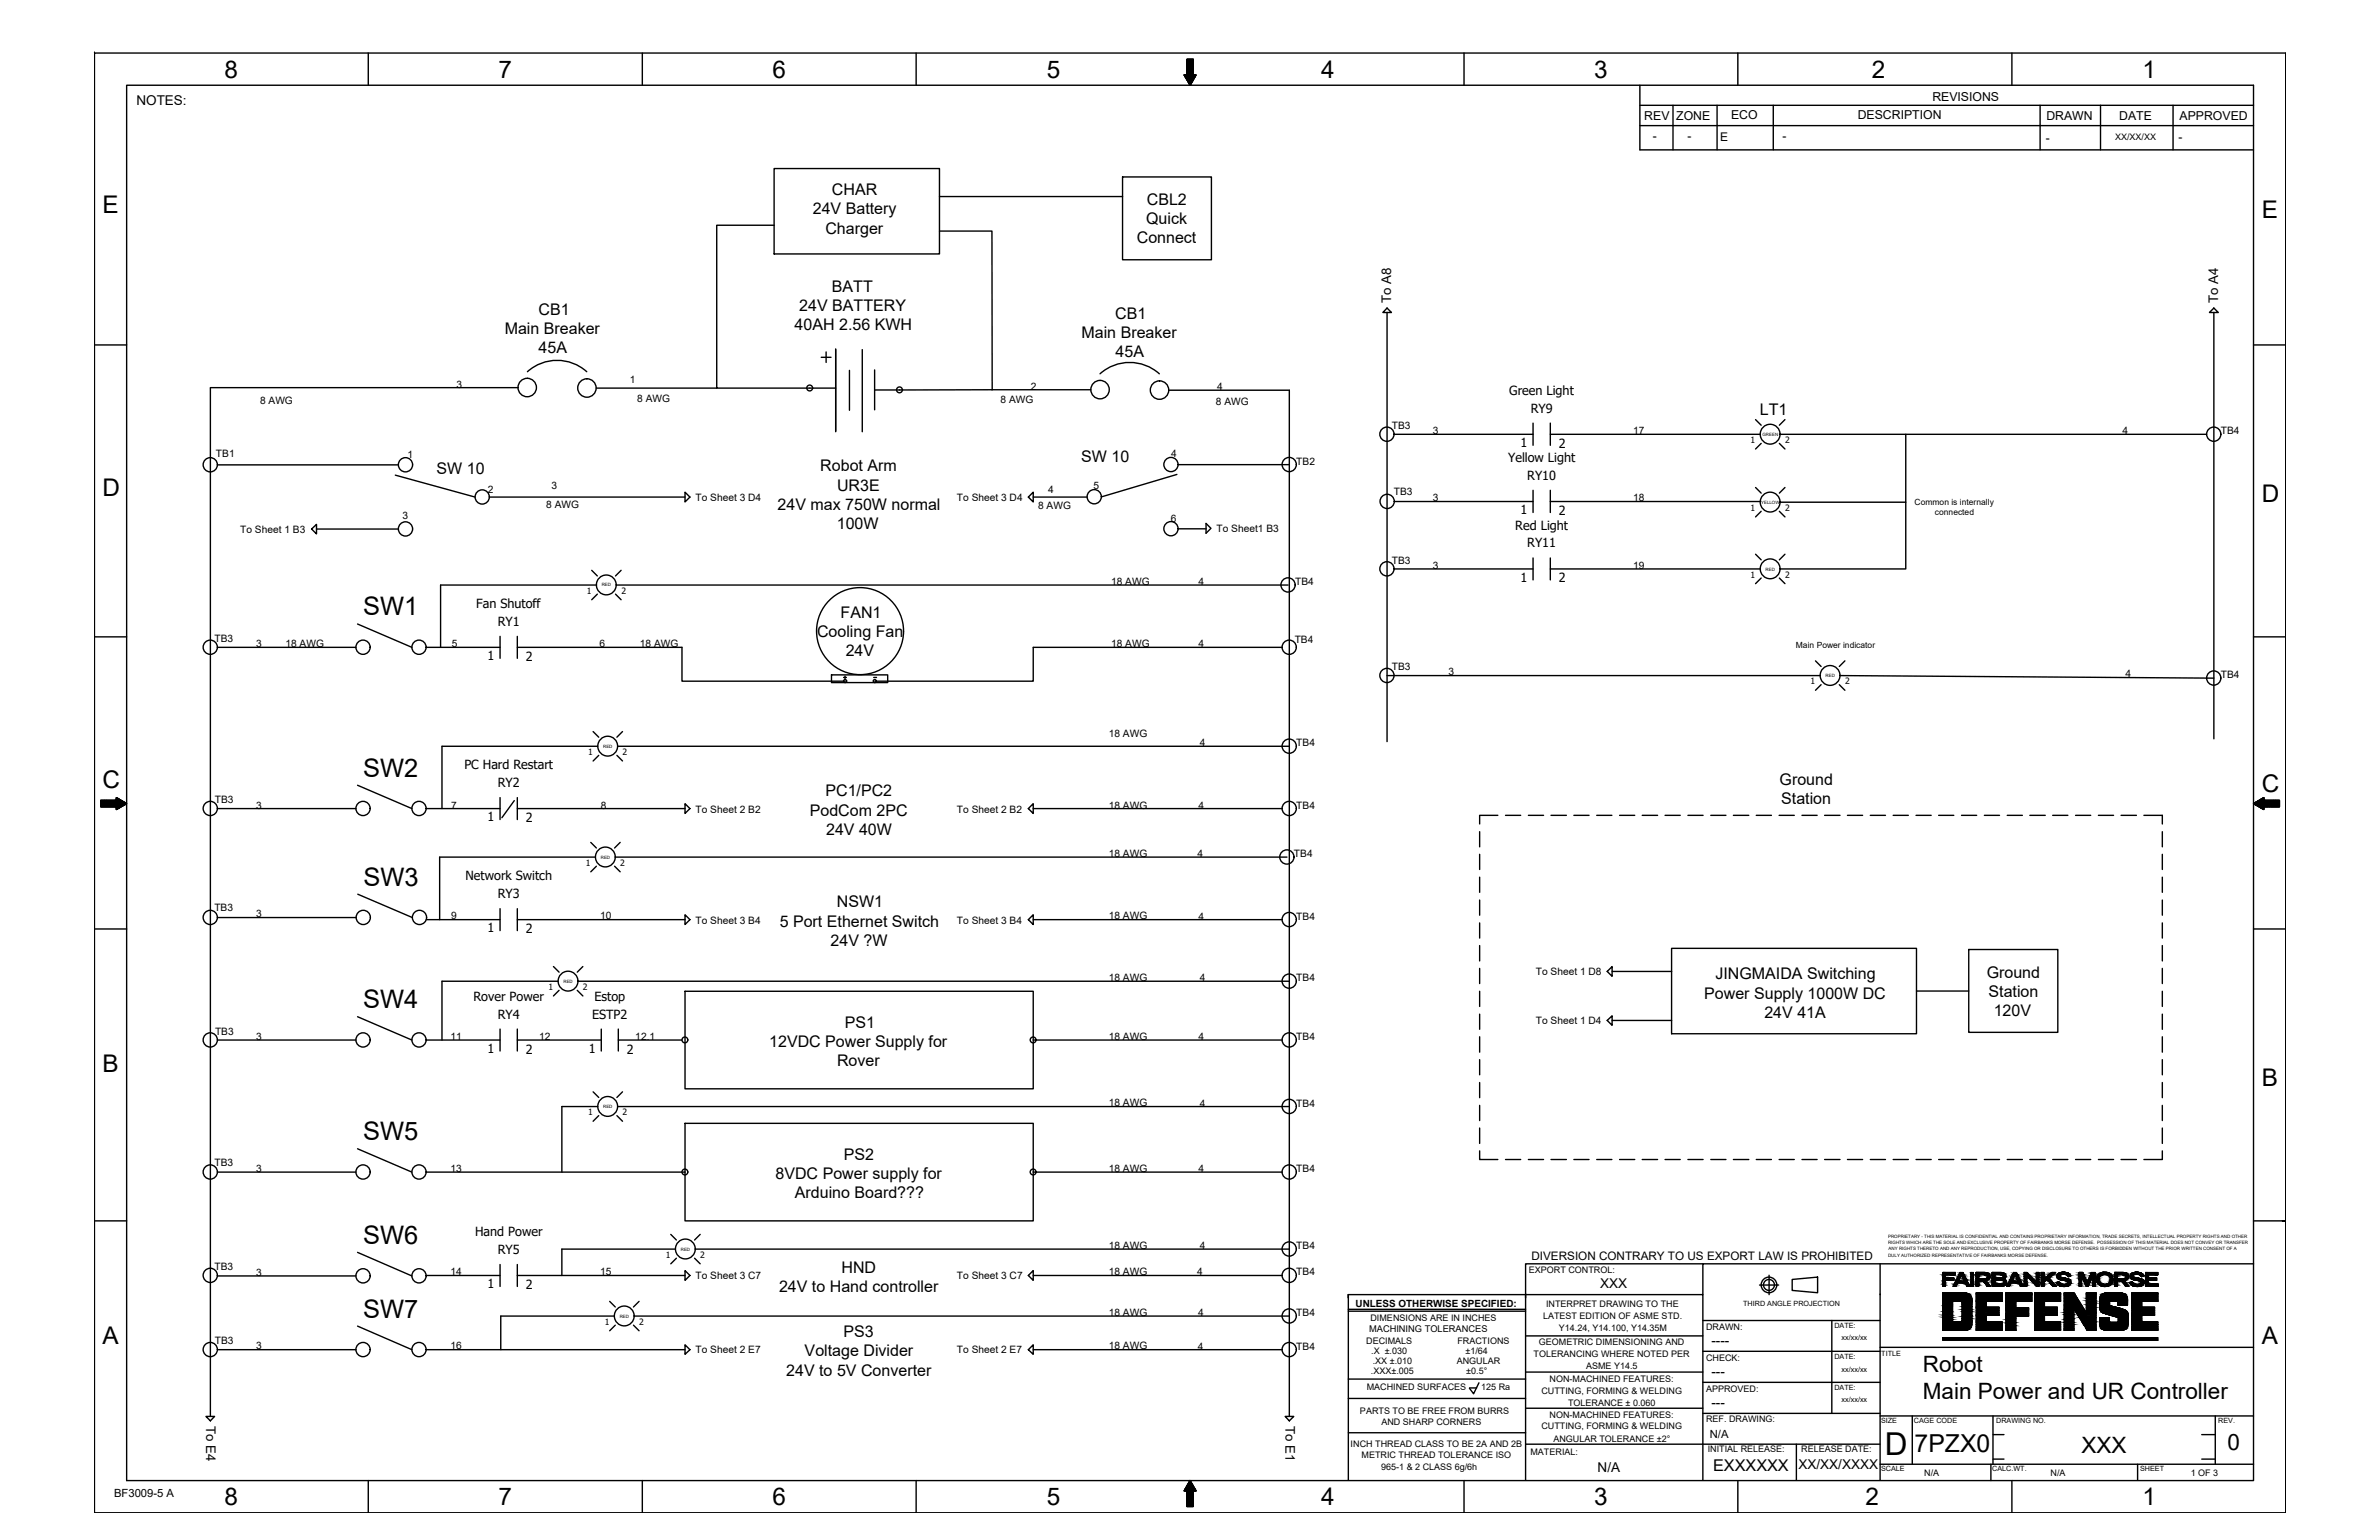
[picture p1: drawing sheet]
<svg xmlns="http://www.w3.org/2000/svg" width="432mm" height="279mm" viewBox="0 0 432 279" stroke-linecap="round" stroke-linejoin="round" font-family="sans-serif">
<defs><g id="words">
<text font-size="5.7" x="342.1" y="263.9">D</text>
<g font-size="4.6">
<text x="65.9" y="111.6">SW1</text>
<text x="65.9" y="140.9">SW2</text>
<text x="66" y="160.7">SW3</text>
<text x="65.9" y="182.9">SW4</text>
<text x="65.9" y="206.9">SW5</text>
<text x="65.9" y="225.7">SW6</text>
<text x="65.9" y="239.1">SW7</text>
</g>
<text font-size="4.5" x="347.5" y="263.5">7PZX0</text>
<g font-size="4.4">
<text x="40.8" y="14.1">8</text>
<text x="90.5" y="14.1">7</text>
<text x="140.2" y="14.1">6</text>
<text x="190" y="14.1">5</text>
<text x="239.8" y="14.1">4</text>
<text x="289.3" y="14.1">3</text>
<text x="339.7" y="14.1">2</text>
<text x="388.9" y="14.1">1</text>
<text x="18.6" y="38.6">E</text>
<text x="410.5" y="39.5">E</text>
<text x="18.6" y="90.1">D</text>
<text x="410.5" y="91">D</text>
<text x="18.6" y="143">C</text>
<text x="410.5" y="143.6">C</text>
<text x="18.6" y="194.5">B</text>
<text x="410.5" y="197.1">B</text>
<text x="18.6" y="243.8">A</text>
<text x="410.5" y="243.8">A</text>
<text x="40.8" y="273.1">8</text>
<text x="90.5" y="273.1">7</text>
<text x="140.2" y="273.1">6</text>
<text x="190" y="273.1">5</text>
<text x="239.8" y="273.1">4</text>
<text x="289.3" y="273.1">3</text>
<text x="338.6" y="273.1">2</text>
<text x="388.9" y="273.1">1</text>
</g>
<g font-size="4.1">
<text x="349" y="248.9">Robot</text>
<text x="349" y="253.8">Main Power and UR Controller</text>
<text x="377.8" y="263.5">XXX</text>
<text x="404.3" y="263.2">0</text>
</g>
<g font-size="2.9">
<text x="151" y="35.4">CHAR</text>
<text x="147.5" y="38.9">24V Battery</text>
<text x="208" y="40.7">Quick</text>
<text x="208.2" y="37.1">CBL2</text>
<text x="149.8" y="42.4">Charger</text>
<text x="206.3" y="44.2">Connect</text>
<text x="151" y="53">BATT</text>
<text x="97.7" y="57.1">CB1</text>
<text x="144.2" y="59.9">40AH 2.56 KWH</text>
<text x="145.1" y="56.4">24V BATTERY</text>
<text x="202.4" y="57.8">CB1</text>
<text x="91.6" y="60.6">Main Breaker</text>
<text x="97.7" y="64.1">45A</text>
<text x="196.3" y="61.3">Main Breaker</text>
<text x="202.5" y="64.7">45A</text>
<text x="319.4" y="75.3">LT1</text>
<text x="196.3" y="83.8">SW 10</text>
<text x="79.2" y="85.9">SW 10</text>
<text x="148.9" y="85.5">Robot Arm</text>
<text x="151.9" y="89">UR3E</text>
<text x="141.1" y="92.5">24V max 750W normal</text>
<text x="151.9" y="95.9">100W</text>
<text x="152.6" y="112.1">FAN1</text>
<text x="148.3" y="115.6">Cooling Fan</text>
<text x="153.5" y="119.1">24V</text>
<text x="323" y="142.4">Ground</text>
<text x="147" y="148">PodCom 2PC</text>
<text x="149.8" y="144.5">PC1/PC2</text>
<text x="323.3" y="145.9">Station</text>
<text x="149.9" y="151.5">24V 40W</text>
<text x="151.9" y="164.6">NSW1</text>
<text x="141.5" y="168.1">5 Port Ethernet Switch</text>
<text x="150.7" y="171.6">24V ?W</text>
<text x="311.4" y="177.7">JINGMAIDA Switching</text>
<text x="360.6" y="177.3">Ground</text>
<text x="309.3" y="181.2">Power Supply 1000W DC</text>
<text x="320.3" y="184.7">24V 41A</text>
<text x="360.9" y="180.9">Station</text>
<text x="361.9" y="184.3">120V</text>
<text x="139.6" y="190">12VDC Power Supply for</text>
<text x="153.3" y="186.5">PS1</text>
<text x="151.9" y="193.4">Rover</text>
<text x="140.8" y="213.9">8VDC Power supply for</text>
<text x="153.2" y="210.4">PS2</text>
<text x="144.3" y="217.4">Arduino Board???</text>
<text x="152.7" y="230.9">HND</text>
<text x="141.4" y="234.4">24V to Hand controller</text>
<text x="153.1" y="242.6">PS3</text>
<text x="142.7" y="249.6">24V to 5V Converter</text>
<text x="146" y="246.1">Voltage Divider</text>
<text x="310.9" y="266.9">EXXXXXX</text>
</g>
<g font-size="2.5">
<text x="24.8" y="19.1">NOTES:</text>
<text x="290.4" y="233.7">XXX</text>
<text x="310.6" y="244.1">----</text>
<text x="310.6" y="249.7">---</text>
<text x="310.6" y="255.3">---</text>
<text x="290" y="267">N/A</text>
<text x="326.4" y="266.6">XX/XX/XXXX</text>
</g>
<g font-size="2.4">
<text x="252.5" y="55" transform="rotate(-90 252.5 55)">To A8</text>
<text x="402.6" y="55" transform="rotate(-90 402.6 55)">To A4</text>
<text x="37.4" y="258.7" transform="rotate(90 37.4 258.7)">To E4</text>
<text x="233.3" y="258.7" transform="rotate(90 233.3 258.7)">To E1</text>
</g>
<g font-size="2.3">
<text x="273.9" y="71.6">Green Light</text>
<text x="277.8" y="74.9">RY9</text>
<text x="273.7" y="83.8">Yellow Light</text>
<text x="276" y="81.1">1</text>
<text x="283" y="81.3">2</text>
<text x="277.2" y="87.1">RY10</text>
<text x="276" y="93.3">1</text>
<text x="283" y="93.4">2</text>
<text x="275" y="96.1">Red Light</text>
<text x="277.2" y="99.3">RY11</text>
<text x="276" y="105.5">1</text>
<text x="283" y="105.7">2</text>
<text x="86.4" y="110.3">Fan Shutoff</text>
<text x="90.3" y="113.6">RY1</text>
<text x="88.5" y="119.8">1</text>
<text x="95.5" y="119.9">2</text>
<text x="84.3" y="139.5">PC Hard Restart</text>
<text x="90.3" y="142.8">RY2</text>
<text x="88.5" y="149">1</text>
<text x="95.5" y="149.2">2</text>
<text x="84.5" y="159.7">Network Switch</text>
<text x="90.3" y="163">RY3</text>
<text x="88.5" y="169.2">1</text>
<text x="95.5" y="169.3">2</text>
<text x="85.9" y="181.5">Rover Power</text>
<text x="90.3" y="184.8">RY4</text>
<text x="107.5" y="184.8">ESTP2</text>
<text x="107.9" y="181.5">Estop</text>
<text x="88.5" y="191">1</text>
<text x="95.5" y="191.1">2</text>
<text x="106.8" y="191">1</text>
<text x="113.8" y="191.1">2</text>
<text x="86.2" y="224.3">Hand Power</text>
<text x="90.3" y="227.5">RY5</text>
<text x="88.5" y="233.7">1</text>
<text x="95.5" y="233.9">2</text>
</g>
<g font-size="2.2">
<text x="298.4" y="21.7">REV</text>
<text x="304.2" y="21.7">ZONE</text>
<text x="314.2" y="21.6">ECO</text>
<text x="337.2" y="21.6">DESCRIPTION</text>
<text x="350.7" y="18.3">REVISIONS</text>
<text x="371.4" y="21.9">DRAWN</text>
<text x="384.6" y="21.9">DATE</text>
<text x="395.6" y="21.8">APPROVED</text>
<text x="300" y="25.4">-</text>
<text x="306.3" y="25.5">-</text>
<text x="312.2" y="25.6">E</text>
<text x="323.5" y="25.5">-</text>
<text x="371.3" y="25.8">-</text>
<text x="395.4" y="25.5">-</text>
</g>
<text font-size="2.1" x="278" y="228.7">DIVERSION CONTRARY TO US EXPORT LAW IS PROHIBITED</text>
<g font-size="2">
<text x="310.3" y="260.8">N/A</text>
<text x="20.7" y="271.5">BF3009-5 A</text>
</g>
<g font-size="1.9">
<text x="82.8" y="70.3">3</text>
<text x="114.3" y="69.6">1</text>
<text x="187.1" y="70.7">2</text>
<text x="220.9" y="70.8">4</text>
<text x="47.2" y="73.3">8 AWG</text>
<text x="115.7" y="73">8 AWG</text>
<text x="181.6" y="73.1">8 AWG</text>
<text x="220.7" y="73.5">8 AWG</text>
<text x="252.6" y="77.8">TB3</text>
<text x="39.2" y="82.9">TB1</text>
<text x="74" y="83.2">1</text>
<text x="212.6" y="82.9">4</text>
<text x="260.1" y="78.8">3</text>
<text x="296.4" y="78.8">17</text>
<text x="385.2" y="78.8">4</text>
<text x="403.1" y="78.8">TB4</text>
<text x="88.6" y="89.4">2</text>
<text x="100.1" y="88.7">3</text>
<text x="190.2" y="89.4">4</text>
<text x="198.5" y="88.8">5</text>
<text x="235.3" y="84.3">TB2</text>
<text x="253" y="89.7">TB3</text>
<text x="73.1" y="94.2">3</text>
<text x="99.1" y="92.1">8 AWG</text>
<text x="126.2" y="90.9">To Sheet 3 D4</text>
<text x="173.7" y="90.9">To Sheet 3 D4</text>
<text x="188.4" y="92.3">8 AWG</text>
<text x="212.5" y="94.6">6</text>
<text x="260.1" y="90.9">3</text>
<text x="296.4" y="90.9">18</text>
<text x="43.6" y="96.7">To Sheet 1 B3</text>
<text x="220.8" y="96.6">To Sheet1 B3</text>
<text x="201.7" y="106.1">18 AWG</text>
<text x="217.6" y="106.1">4</text>
<text x="235.1" y="106.1">TB4</text>
<text x="252.6" y="102.2">TB3</text>
<text x="260.1" y="103.2">3</text>
<text x="296.4" y="103.2">19</text>
<text x="38.9" y="116.4">TB3</text>
<text x="46.5" y="117.4">3</text>
<text x="51.8" y="117.4">18 AWG</text>
<text x="82" y="117.4">5</text>
<text x="108.8" y="117.4">6</text>
<text x="116.2" y="117.4">18 AWG</text>
<text x="201.7" y="117.4">18 AWG</text>
<text x="217.5" y="117.4">4</text>
<text x="235" y="116.6">TB4</text>
<text x="252.6" y="121.6">TB3</text>
<text x="262.9" y="122.5">3</text>
<text x="385.8" y="122.9">4</text>
<text x="403.1" y="123">TB4</text>
<text x="201.3" y="133.8">18 AWG</text>
<text x="217.8" y="135.4">4</text>
<text x="235.3" y="135.4">TB4</text>
<text x="39" y="145.7">TB3</text>
<text x="46.5" y="146.7">3</text>
<text x="81.9" y="146.7">7</text>
<text x="109.1" y="146.7">8</text>
<text x="126.2" y="147.4">To Sheet 2 B2</text>
<text x="173.7" y="147.4">To Sheet 2 B2</text>
<text x="201.3" y="146.7">18 AWG</text>
<text x="217.5" y="146.7">4</text>
<text x="235.3" y="146.7">TB4</text>
<text x="201.3" y="155.5">18 AWG</text>
<text x="217.3" y="155.5">4</text>
<text x="234.9" y="155.5">TB4</text>
<text x="38.9" y="165.4">TB3</text>
<text x="46.5" y="166.4">3</text>
<text x="81.9" y="166.8">9</text>
<text x="108.9" y="166.8">10</text>
<text x="126.2" y="167.6">To Sheet 3 B4</text>
<text x="173.7" y="167.6">To Sheet 3 B4</text>
<text x="201.3" y="166.8">18 AWG</text>
<text x="217.5" y="166.8">4</text>
<text x="235.3" y="166.8">TB4</text>
<text x="201.3" y="178">18 AWG</text>
<text x="217.8" y="178">4</text>
<text x="235.3" y="178">TB4</text>
<text x="278.8" y="176.9">To Sheet 1 D8</text>
<text x="278.8" y="185.9">To Sheet 1 D4</text>
<text x="39" y="187.7">TB3</text>
<text x="46.5" y="188.7">3</text>
<text x="81.8" y="188.7">11</text>
<text x="97.8" y="188.7">12</text>
<text x="115.3" y="188.7">12.1</text>
<text x="201.3" y="188.7">18 AWG</text>
<text x="217.5" y="188.7">4</text>
<text x="235.3" y="188.7">TB4</text>
<text x="201.3" y="200.7">18 AWG</text>
<text x="217.8" y="200.8">4</text>
<text x="235.3" y="200.8">TB4</text>
<text x="38.9" y="211.6">TB3</text>
<text x="46.5" y="212.6">3</text>
<text x="81.8" y="212.7">13</text>
<text x="201.3" y="212.6">18 AWG</text>
<text x="217.5" y="212.7">4</text>
<text x="235.3" y="212.7">TB4</text>
<text x="201.3" y="226.6">18 AWG</text>
<text x="217.8" y="226.6">4</text>
<text x="235.3" y="226.6">TB4</text>
<text x="38.9" y="230.4">TB3</text>
<text x="46.5" y="231.5">3</text>
<text x="81.8" y="231.4">14</text>
<text x="108.9" y="231.4">15</text>
<text x="126.2" y="232.1">To Sheet 3 C7</text>
<text x="173.7" y="232.1">To Sheet 3 C7</text>
<text x="201.3" y="231.4">18 AWG</text>
<text x="217.3" y="231.4">4</text>
<text x="235.3" y="231.4">TB4</text>
<text x="201.3" y="238.8">18 AWG</text>
<text x="217.5" y="238.8">4</text>
<text x="235.3" y="238.8">TB4</text>
<text x="39" y="243.9">TB3</text>
<text x="46.5" y="244.8">3</text>
<text x="81.8" y="244.8">16</text>
<text x="126.2" y="245.5">To Sheet 2 E7</text>
<text x="173.7" y="245.5">To Sheet 2 E7</text>
<text x="201.3" y="244.8">18 AWG</text>
<text x="217.4" y="244.9">4</text>
<text x="235.3" y="244.9">TB4</text>
</g>
<text font-size="1.8" x="246" y="237">UNLESS OTHERWISE SPECIFIED:</text>
<text font-size="1.7" x="248.5" y="241.7">MACHINING TOLERANCES</text>
<g font-size="1.6">
<text x="383.9" y="25.4">XX/XX/XX</text>
<text x="317.8" y="80.4">1</text>
<text x="324" y="80.4">2</text>
<text x="317.8" y="92.7">1</text>
<text x="324" y="92.7">2</text>
<text x="106.5" y="107.7">1</text>
<text x="112.8" y="107.7">2</text>
<text x="317.8" y="104.8">1</text>
<text x="324" y="104.8">2</text>
<text x="328.6" y="124.2">1</text>
<text x="334.9" y="124.2">2</text>
<text x="106.8" y="137">1</text>
<text x="113" y="137">2</text>
<text x="106.3" y="157.1">1</text>
<text x="112.6" y="157.1">2</text>
<text x="99.6" y="179.6">1</text>
<text x="105.8" y="179.6">2</text>
<text x="106.8" y="202.4">1</text>
<text x="113" y="202.4">2</text>
<text x="120.9" y="228.2">1</text>
<text x="127.1" y="228.2">2</text>
<text x="277.5" y="230.9">EXPORT CONTROL:</text>
<text x="248.8" y="239.7">DIMENSIONS ARE IN INCHES</text>
<text x="280.1" y="239.3">LATEST EDITION OF ASME STD.</text>
<text x="280.6" y="237.1">INTERPRET DRAWING TO THE</text>
<text x="109.8" y="240.4">1</text>
<text x="116" y="240.4">2</text>
<text x="248" y="243.9">DECIMALS</text>
<text x="248.9" y="245.6">.X ±.030</text>
<text x="264.5" y="243.9">FRACTIONS</text>
<text x="266" y="245.6">±1/64</text>
<text x="279.3" y="244.1">GEOMETRIC DIMENSIONING AND</text>
<text x="283" y="241.4">Y14.24, Y14.100, Y14.35M</text>
<text x="309.7" y="241.2">DRAWN:</text>
<text x="248.8" y="249.3">.XXX±.005</text>
<text x="249.2" y="247.5">.XX ±.010</text>
<text x="264.4" y="247.5">ANGULAR</text>
<text x="266.1" y="249.3">±0.5°</text>
<text x="278.3" y="246.3">TOLERANCING WHERE NOTED PER</text>
<text x="281.3" y="250.7">NON-MACHINED FEATURES:</text>
<text x="287.9" y="248.4">ASME Y14.5</text>
<text x="309.7" y="246.9">CHECK:</text>
<text x="246.8" y="256.5">PARTS TO BE FREE FROM BURRS</text>
<text x="248.1" y="252.2">MACHINED SURFACES</text>
<text x="268.9" y="252.2">125 Ra</text>
<text x="279.8" y="252.9">CUTTING, FORMING &amp; WELDING</text>
<text x="281.3" y="257.2">NON-MACHINED FEATURES:</text>
<text x="284.6" y="255.1">TOLERANCE ± 0.060</text>
<text x="309.7" y="252.5">APPROVED:</text>
<text x="245.2" y="262.4">INCH THREAD CLASS TO BE 2A AND 2B</text>
<text x="250.7" y="258.5">AND SHARP CORNERS</text>
<text x="277.8" y="263.9">MATERIAL:</text>
<text x="279.8" y="259.3">CUTTING, FORMING &amp; WELDING</text>
<text x="281.9" y="261.5">ANGULAR TOLERANCE ±2°</text>
<text x="309.7" y="258.1">REF. DRAWING:</text>
<text x="310" y="263.4">INITIAL RELEASE:</text>
<text x="326.9" y="263.4">RELEASE DATE:</text>
<text x="247.1" y="264.5">METRIC THREAD TOLERANCE ISO</text>
<text x="250.7" y="266.6">965-1 &amp; 2 CLASS 6g/6h</text>
<text x="349.2" y="267.7">N/A</text>
<text x="372.2" y="267.8">N/A</text>
<text x="397.6" y="267.8">1 OF 3</text>
</g>
<g font-size="1.5">
<text x="347.5" y="91.6">Common is internally</text>
<text x="351.2" y="93.4">connected</text>
<text x="326" y="117.6">Main Power indicator</text>
</g>
<g font-size="1.3">
<text x="316.4" y="237">THIRD ANGLE PROJECTION</text>
<text x="333" y="240.9">DATE:</text>
<text x="334.3" y="243">xx/xx/xx</text>
<text x="341.5" y="245.9">TITLE</text>
<text x="333" y="246.5">DATE:</text>
<text x="334.3" y="248.9">xx/xx/xx</text>
<text x="333" y="252.1">DATE:</text>
<text x="334.3" y="254.4">xx/xx/xx</text>
<text x="341.4" y="258.2">SIZE</text>
<text x="347.4" y="258.2">CAGE CODE</text>
<text x="362.3" y="258.2">DRAWING NO.</text>
<text x="402.6" y="258.2">REV.</text>
<text x="341.4" y="267">SCALE</text>
<text x="361.6" y="267">CALC.WT.</text>
<text x="388.5" y="267">SHEET</text>
</g>
<g font-size=".8">
<text x="319.9" y="79.1">GREEN</text>
<text x="319.7" y="91.4">YELLOW</text>
<text x="109.2" y="106.4">RED</text>
<text x="320.5" y="103.5">RED</text>
<text x="331.3" y="122.9">RED</text>
<text x="109.5" y="135.7">RED</text>
<text x="109.1" y="155.8">RED</text>
<text x="102.3" y="178.3">RED</text>
<text x="109.5" y="201.1">RED</text>
<text x="123.6" y="226.9">RED</text>
<text x="342.7" y="224.6">PROPRIETARY - THIS MATERIAL IS CONFIDENTIAL AND CONTAINS PROPRIETARY INFORMATION, TRADE SECRETS, INTELLECTUAL PROPERTY RIGHTS AND OTHER</text>
<text x="342.7" y="225.7">RIGHTS WHICH ARE THE SOLE AND EXCLUSIVE PROPERTY OF FAIRBANKS MORSE DEFENSE. POSSESSION OF THIS MATERIAL DOES NOT CONVEY OR TRANSFER</text>
<text x="342.7" y="228">DULY AUTHORIZED REPRESENTATIVE OF FAIRBANKS MORSE DEFENSE.</text>
<text x="342.8" y="226.8">ANY RIGHTS THERETO AND ANY REPRODUCTION, USE, COPYING OR DISCLOSURE TO OTHERS IS FORBIDDEN WITHOUT THE PRIOR WRITTEN CONSENT OF A</text>
<text x="112.5" y="239.1">RED</text>
</g>
</g></defs>
<!-- layer: 0 -->
<path d="M17.1 9.6h.1M276.9 234.9h.1M341.2 234.9h.1" fill="none" stroke="#000" stroke-width=".18"/>
<g fill="none" stroke="#000" stroke-width=".25">
<path d="M17.1 9.6h397.8v264.9h-397.8zM23 15.5h386v253.1h-386zM66.8 9.6v5.9M116.6 9.6v5.9M166.3 9.6v5.9M215 13.6l1.3 1.3-.4 .4M215.1 13.6h-.1M215.1 13.6l1.3 1.2M215.2 13.6l-.2 .1 1.3 1.3M215.2 14l1 1.1M215.2 13.6l1.2 1.1M215.3 13.6l-.2 .2"/>
<path d="M215.3 13.6l1.2 1.1M215.3 14.3l.9 .9M215.4 10.8h1.2v2.8h.5l-1.1 1.9-1.1-1.9h.5zM215.4 10.8l1.2 1.2M215.4 10.9l1.2 1.2M215.4 11.1l1.2 1.1M215.4 11.2l1.2 1.1M215.4 11.4l1.2 1.2M215.4 11.5l1.2 1.2M215.4 11.7l1.2 1.1M215.4 11.8l1.2 1.2M215.4 11.9l1.2 1.2"/>
<path d="M215.4 12l1.2 1.2M215.4 12.2l1.2 1.1M215.4 12.3l1.2 1.2M215.4 12.4l1.2 1.2M215.4 12.5l1.5 1.5M215.4 12.7l1.4 1.4M215.4 12.8l1.4 1.4M215.4 12.9l1.3 1.3M215.4 13l1.3 1.3M215.4 13.1l1.2 1.3M215.4 13.3l1.2 1.1M215.4 13.4l1.1 1.1"/>
<path d="M215.4 13.5l1.1 1.1-.6 .7M215.4 13.6l-.3 .3M215.5 10.8l-.1 .1M215.5 10.8l1.1 1M215.6 10.8l-.2 .2M215.6 10.8l1 .9M215.7 10.8l-.3 .3M215.8 10.8l.8 .8M215.9 10.8l-.5 .5 1.2 1.2M215.9 15.2l.1 .2M215.9 10.8l.7 .7M216 10.8l-.6 .6"/>
<path d="M216 10.8l.6 .6M216.1 10.8l-.7 .7M216.2 10.8l.4 .4-1.2 1.3M216.2 15.2l-.2 .2M216.2 10.8l-.8 .8M216.3 10.8l.3 .3M216.4 10.8l-1 .9M216.4 10.8l.2 .2M216.5 10.8l-1.1 1M216.5 10.8l.1 .1M216.6 13.6l.3 .3M216.6 13.5l-1.1 1.1 .7 .7"/>
<path d="M216.6 10.8l-1.2 1.2M216.6 10.9l-1.2 1.2M216.6 11.1l-1.2 1.1M216.6 11.2l-1.2 1.1M216.6 11.4l-1.2 1.2M216.6 11.5l-1.2 1.2M216.6 11.7l-1.2 1.1M216.6 11.8l-1.2 1.2M216.6 11.9l-1.2 1.2M216.6 12l-1.2 1.2M216.6 12.2l-1.2 1.1M216.6 12.3l-1.2 1.2"/>
<path d="M216.6 12.4l-1.2 1.2M216.6 12.5l-1.5 1.5M216.6 12.7l-1.4 1.4M216.6 12.8l-1.4 1.4M216.6 12.9l-1.3 1.3M216.6 13l-1.3 1.3M216.6 13.1l-1.2 1.3M216.6 13.3l-1.2 1.1M216.6 13.4l-1.1 1.1M216.7 13.6l-1.1 1.1M216.7 14.3l-.9 .9M216.7 13.6l.3 .2"/>
<path d="M216.8 13.6l-1.2 1.1M216.8 13.6l.2 .1-1.3 1.3M216.8 14l-1 1.1M216.9 13.6l-1.3 1.2M217 13.6h.1M217 13.6l-1.3 1.3 .4 .4M265.7 9.6v5.9M297.6 19.1h111.4M297.6 15.5v11.7h111.4M303.7 19.1v8.1M311.7 19.1v8.1M315.4 9.6v5.9"/>
<path d="M321.9 19.1v8.1M365.2 9.6v5.9M370.3 19.1v8.1M381.3 19.1v8.1M394.4 19.1v8.1M140.5 30.6h30v15.5h-30zM170.5 35.7h33.3M203.8 32.1h16.1v15h-16.1zM297.6 22.8h111.4M140.5 40.9h-10.4v29.5h21.6M170.5 41.9h9.5l.1 28.8M251.8 55.9l.8 .8h-1.6z"/>
<path d="M251.8 56.7v77.8M401.8 55.9l.8 .8h-1.6zM401.8 56.7v77.3M17.1 62.6h5.9M38.2 70.4v186.6M38.2 70.3h55.9M95.7 67.4a8.1 8.1 0 0 1 10.8 0M108.2 70.4h21.9M149.1 64.8h1.7M149.9 63.9v1.9M151.7 63.3v15M154.2 67.2v7.2"/>
<path d="M156.5 63.4v14.9M158.8 67.1v7.3M198 70.7l-39.2 .1M199.7 67.8a8.1 8.1 0 0 1 10.7 0M212.2 70.8h21.8v186.2M253.1 78.8h25.2M278.3 76.8v4M281.4 78.8h38.1M281.4 76.8v4M318.6 76.1l1.1 1M323.1 78.8h77.4M324 76.1l-1 1"/>
<path d="M345.9 78.8v12.3h-22.8M409 62.6h5.9M39.5 84.3h32.8M56.6 96l.8-.9v1.8zM57.4 96h14.9M71.8 86.2l14.4 4M88.9 90.2h35.4M124.3 89.3l.9 .9-.9 .9zM186.6 90.2l.9-.9v1.8zM187.5 90.2h9.8M213.6 86.1l-13.7 4M213.9 84.3h20.1"/>
<path d="M213.9 95.9h5M218.9 95l.9 .9-.9 .8zM253.1 91h25.2M278.3 89v4M281.4 89v4M281.4 91h38.1M318.6 88.4l1.1 1.1M319.7 80.4l-1.1 1.1M319.7 92.8l-1.1 1M323 80.4l1 1.1M323 92.8l1 1M324 88.4l-1 1.1"/>
<path d="M345.9 91.1v12.1h-22.8M17.1 115.5h5.9M39.5 117.4h25.1M64.9 113.2l9.9 4.2M77.4 117.4h13.4M90.8 115.5v3.9M93.9 117.4h29.9v6.2h29.6M93.9 115.5v3.9M107.4 103.5l1 1M108.3 106.1h-28.3v11.3M108.4 107.8l-1 1M111.7 107.8l1 1"/>
<path d="M111.9 106.1h121.9M112.7 103.5l-1 1M232.7 117.4h-45.2v6.2h-28.7M253.1 103.2h25.2M278.3 101.2v4M281.4 101.2v4M281.4 103.2h38.1M318.6 100.6l1.1 1M319.7 104.9l-1.1 1M323 104.9l1 1M324 100.6l-1 1M329.5 119.9l1 1"/>
<path d="M334.9 119.9l-1.1 1M409 115.5h5.9M107.7 132.7l1 1M108.5 135.4h-28.3v11.3M108.7 137l-1 1.1M112 137l1 1.1M112.1 135.4h121.9M113 132.7l-1 1M150.9 122.4h10.2v1.4h-10.2zM153.1 122.9h.5M153.4 122.7v.4M158.6 122.9h.5"/>
<path d="M251.8 122.6h78.6M330.5 124.2l-1 1M333.8 124.2l1.1 1M334 122.6l67.8 .4M18.3 145.2h2.8v-.5l1.9 1.1-1.9 1.1v-.5h-2.8zM18.3 145.5l.3-.3 1.1 1.2M18.3 146.3l.1 .1M18.3 146.2l.2 .2M18.3 145.9l.5 .5M18.3 145.8l.6 .6M18.3 145.7l.7 .7M18.3 145.6l.8 .8"/>
<path d="M18.3 145.4l1 1M18.3 145.3l1.1 1.1M18.3 145.2l1.2 1.2M18.4 145.2l-.1 .1M18.5 145.2l1.1 1.2M18.5 145.2l-.2 .2M18.7 145.2l1.2 1.2M18.8 145.2l-.5 .4M18.8 145.2l1.2 1.2M18.9 145.2l-.6 .6M18.9 145.2l1.2 1.2M19 145.2l-.7 .7"/>
<path d="M19.1 145.2l1.1 1.2M19.1 145.2l-.8 .8M19.2 145.2l1.2 1.2M19.3 145.2l-1 .9M19.3 145.2l1.2 1.2M19.4 145.2l-1.1 1.1M19.4 145.2l1.2 1.2M19.5 145.2l-1.2 1.2M19.6 145.2l1.1 1.2M19.6 145.2l-1.1 1.2M19.7 145.2l1.2 1.2M19.7 145.2l-1.1 1.2-.3-.3"/>
<path d="M19.8 145.2l1.2 1.2M19.9 145.2l-1.2 1.2M19.9 145.2l1.2 1.2M20 145.2l-1.2 1.2M20.1 145.2l1.4 1.5M20.1 145.2l-1.2 1.2M20.2 145.2l1.4 1.4M20.2 145.2l-1.1 1.2M20.3 145.2l1.4 1.4M20.4 145.2l-1.2 1.2M20.4 145.2l1.3 1.3M20.5 145.2l-1.2 1.2"/>
<path d="M20.6 145.2l1.2 1.3M20.6 145.2l-1.2 1.2M20.7 145.2l1.2 1.2M20.7 145.2l-1.1 1.2M20.8 145.2l1.2 1.2M20.9 145.2l-1.2 1.2M20.9 145.2l1.2 1.1M21 145.2l-1.2 1.2M21 145.2l1.1 1.1 .7-.6M21.1 145l.2-.2 1.2 1.3M21.1 144.8l1.3 1.3 .4-.4M21.1 146.5l.2 .2"/>
<path d="M21.1 146.4l.3 .3M21.1 145l1.2 1.2M21.1 144.9l1.3 1.2M21.2 144.8h-.1M21.3 144.8l-.2 .3 1.1 1.1M21.4 144.9l-1.5 1.5M21.5 144.9l-1.4 1.5M21.5 145l1.1 1M21.6 145l-1.4 1.4M21.7 145l-1.4 1.4M21.7 145.1l-1.3 1.3M21.8 145.1l-1.2 1.3"/>
<path d="M21.8 145.1l.9 .9M21.9 145.2l-1.2 1.2M22 145.2l-1.2 1.2M22.1 145.3l-1.2 1.1M22.2 145.3l-1.1 1.1M22.3 145.4l-1.2 1.2M22.4 145.4l-1.3 1.3M22.5 145.5l-1.2 1.3-.2-.2M22.6 145.6l-1.1 1M22.7 145.6l-.9 .8M22.7 145.6l.2 .3M22.8 145.9l-.7-.6-1.1 1.1"/>
<path d="M22.8 145.9l-.4-.4-1.3 1.2M22.9 145.8l-.2 .1M39.5 146.7h25.1M64.9 142.5l9.9 4.2M77.4 146.7h13.4M90.8 144.7v4M93.3 145.3l-2.2 3.1M93.9 144.7v4M93.9 146.7h30.4M107.2 152.8l1 1.1M108.1 155.5h-28.3v11.3M108.2 157.2l-1 1"/>
<path d="M111.5 157.2l1.1 1M111.7 155.5h121.9M112.6 152.8l-1.1 1.1M124.3 145.8l.9 .9-.9 .9zM186.6 146.7l.9-.9v1.8zM187.5 146.7h45.2M268.6 150.9v2.7M268.6 155v2.7M268.6 159.1v2.8M271.9 147.9h-3.3v1.6M273.3 147.9h2.7M277.4 147.9h2.8"/>
<path d="M281.5 147.9h2.8M285.7 147.9h2.7M289.8 147.9h2.8M294 147.9h2.7M298.1 147.9h2.8M302.2 147.9h2.8M306.4 147.9h2.7M310.5 147.9h2.8M314.6 147.9h2.8M318.8 147.9h2.7M322.9 147.9h2.8M327.1 147.9h2.7"/>
<path d="M331.2 147.9h2.8M335.3 147.9h2.8M339.5 147.9h2.7M343.6 147.9h2.8M347.8 147.9h2.7M351.9 147.9h2.7M356 147.9h2.8M360.2 147.9h2.7M364.3 147.9h2.8M368.4 147.9h2.8M372.6 147.9h2.7M376.7 147.9h2.8"/>
<path d="M380.9 147.9h2.7M385 147.9h2.8M389.1 147.9h3.4v1.6M392.5 150.9v2.7M392.5 155v2.7M392.5 159.1v2.8M409 145.8l1.9-1.1v.5h2.8v1.2h-2.8v.5zM409.1 145.8l.2 .1M409.2 145.9l.4-.4 1.3 1.3M409.2 145.9l.7-.6 1.1 1.1M409.3 145.6l-.2 .3M409.3 145.6l.9 .8"/>
<path d="M409.4 145.6l1.1 1M409.5 145.5l1.3 1.3 .1-.2M409.7 145.4l1.2 1.3M409.7 145.4l1.2 1.2M409.8 145.3l1.1 1.1M410 145.3l1.1 1.1M410 145.2l1.2 1.2M410.1 145.2l1.2 1.2 1.2-1.2M410.2 145.1l-.9 .9M410.2 145.1l1.2 1.3M410.3 145.1l1.3 1.3M410.3 145l1.4 1.4"/>
<path d="M410.4 145l1.4 1.4M410.5 145l-1.1 1M410.5 144.9l1.4 1.5 1.2-1.2M410.6 144.9l1.5 1.5M410.7 144.8l.2 .3-1.1 1.1M410.8 144.8h.1M410.9 146.7l-.1 .1M410.9 146.5l-.2 .2M410.9 146.4l-.3 .3M410.9 145l-1.2 1.2M410.9 144.9l-1.2 1.2M410.9 144.8l-1.3 1.3-.4-.4"/>
<path d="M410.9 145l-.1-.2-1.3 1.3M411 145.2l-1.1 1.1-.7-.6M411 145.2l1.2 1.2M411.1 145.2l-1.1 1.1M411.1 145.2l1.2 1.2M411.2 145.2l-1.2 1.2M411.4 145.2l1.1 1.2 1.2-1.2M411.4 146.4l1.2-1.2 1.1 1.2M411.4 145.2l-1.2 1.3M411.5 145.2l1.2 1.2M411.6 145.2l-1.3 1.3M411.6 145.2l1.2 1.2"/>
<path d="M411.7 145.2l-1.4 1.4M411.8 145.2l1.2 1.2M411.8 145.2l-1.4 1.4M412 145.2l1.2 1.2M412.1 145.2l-1.2 1.2M412.2 145.2l1.1 1.2M412.2 145.2l-1.2 1.2M412.3 145.2l1.1 1.2M412.3 145.2l-1.2 1.2M412.4 145.2l1.2 1.2M412.5 146.4l-1.2-1.2-1.2 1.2M412.6 145.2l1.1 1.1"/>
<path d="M412.7 145.2l-1.2 1.2M412.8 145.2l.9 .9M412.8 145.2l-1.2 1.2M412.9 145.2l.8 .8M413 145.2l-1.2 1.2M413 145.2l.7 .7M413.1 146.4l-1.2-1.2-1.4 1.5M413.1 145.2l.6 .6M413.2 145.2l-1.2 1.2M413.3 145.2l.4 .4M413.3 145.2l-1.1 1.2M413.4 145.2l.3 .3"/>
<path d="M413.4 145.2l-1.1 1.2M413.5 145.2l.2 .2M413.6 145.2l-1.2 1.2M413.6 145.2l.1 .1M413.7 146.3l-.1 .1M413.7 146.2l-.2 .2M413.7 146.1l-.3 .3M413.7 145.9l-.4 .5M413.7 145.8l-.6 .6M413.7 145.7l-.7 .7M413.7 145.6l-.8 .8M413.7 145.4l-.9 1"/>
<path d="M413.7 145.3l-1.1 1.1M17.1 168.5h5.9M39.5 166.5h25.1M64.9 162.2l9.9 4.3M77.4 166.8h13.4M90.8 164.9v3.9M93.9 164.9v3.9M93.9 166.8h30.4M100.5 175.4l1 1M101.3 178h-21.1v10.7M101.5 179.7l-1 1M104.8 179.7l1 1"/>
<path d="M104.9 178h129.1M105.8 175.4l-1 1M124.3 179.8h63.2v17.7h-63.2zM124.3 166l.9 .8-.9 .9zM187.5 166v1.7l-.9-.9zM187.5 166.8h45.2M268.6 163.3v2.7M268.6 167.4v2.8M268.6 171.5v2.8M268.6 175.7v2.7M268.6 179.8v2.8M291.7 176.2l.9-.8v1.7z"/>
<path d="M292.6 176.2h10.8M303.4 172.1h44.5v15.5h-44.5zM347.9 179.8h9.4M357.3 172.3h16.2v15h-16.2zM392.5 163.3v2.7M392.5 167.4v2.8M392.5 171.5v2.8M392.5 175.7v2.7M392.5 179.8v2.8M409 168.5h5.9M39.5 188.7h25.1M64.9 184.5l9.9 4.2"/>
<path d="M77.4 188.7h13.4M90.8 186.7v4M93.9 186.7v4M93.9 188.7h15.2M107.7 198.1l1 1M109.1 186.7v4M112.2 188.7h11.6M112.2 186.7v4M113 198.1l-1 1M187.5 188.7h45.2M268.6 184v2.7M268.6 188.1v2.8"/>
<path d="M268.6 192.2v2.8M268.6 196.4v2.8M291.7 185.1l.9-.8v1.7zM292.6 185.1h10.8M392.5 184v2.7M392.5 188.1v2.8M392.5 192.2v2.8M392.5 196.4v2.8M39.5 212.7h25.1M64.9 208.4l9.9 4.3M77.4 212.7h46.9M108.5 200.8h-6.5v11.9"/>
<path d="M108.7 202.4l-1 1M112 202.4l1 1M112.1 200.8h121.9M124.3 203.8h63.2v17.7h-63.2zM187.5 212.7h45.2M268.6 208.8v1.6h3.3M268.6 200.5v2.8M268.6 204.7v2.7M273.3 210.4h2.7M277.4 210.4h2.8M281.5 210.4h2.8M285.7 210.4h2.7"/>
<path d="M289.8 210.4h2.8M294 210.4h2.7M298.1 210.4h2.8M302.2 210.4h2.8M306.4 210.4h2.7M310.5 210.4h2.8M314.6 210.4h2.8M318.8 210.4h2.7M322.9 210.4h2.8M327.1 210.4h2.7M331.2 210.4h2.8M335.3 210.4h2.8"/>
<path d="M339.5 210.4h2.7M343.6 210.4h2.8M347.8 210.4h2.7M351.9 210.4h2.7M356 210.4h2.8M360.2 210.4h2.7M364.3 210.4h2.8M368.4 210.4h2.8M372.6 210.4h2.7M376.7 210.4h2.8M380.9 210.4h2.7M385 210.4h2.8"/>
<path d="M392.5 208.8v1.6h-3.4M392.5 200.5v2.8M392.5 204.7v2.7M17.1 221.5h5.9M39.5 231.5h25.1M64.9 227.2l9.9 4.3M77.4 231.4h13.4M90.8 229.4v4M93.9 229.4v4M93.9 231.4h30.4M110.7 236.1l1 1M111.5 238.8h-20.6v6.1"/>
<path d="M115.1 238.8h118.9M116 236.1l-1 1M121.8 224l1 1M122.6 226.6h-20.6v4.8M122.8 228.3l-1 1M124.3 230.5l.9 .9-.9 .9zM126.1 228.3l1 1M126.2 226.6h107.8M127.1 224l-1 1M187.5 230.5v1.8l-.9-.9zM187.5 231.4h45.2M244.7 235.5v-.6v33.7"/>
<path d="M244.7 234.9h64.4v33.7M244.7 237.5h32.2M244.7 237.9h32.2M309.1 229.3h-32.2v39.3M309.1 239.6h32.1M319.4 233.1h3.4M321.1 231.4v3.5M325.3 232.1l4.6-.4v2.8l-4.6-.4zM332.5 239.6v16.8M341.2 229.3v39.3M409 221.5h5.9h-.6M409 229.3h-99.9v5.6"/>
<path d="M37.4 257h1.5l-.7 .8zM39.5 244.9h25.1M64.9 240.6l9.9 4.3M77.4 244.9h46.9M111.7 240.4l-1 1M115 240.4l1 1M124.3 244l.9 .9-.9 .8zM187.5 244v1.7l-.9-.8zM187.5 244.9h45.2M233.3 257h1.5l-.8 .8zM244.7 253.7h32.2M244.7 250.2h32.2"/>
<path d="M244.7 259.9h32.2M266.7 251.8h1.3M268.4 250.9l-.9 2-.8-1M276.9 242.4h32.2M276.9 255.5h32.2M276.9 248.9h32.2M309.1 256.4h32.1M309.1 250.8h32.1M309.1 245.2h32.1M341.2 256.9h67.8M341.2 244.4h67.8M347.1 256.9v8.8"/>
<path d="M361.7 256.9v8.8M402.1 256.9v8.8M66.8 268.6v5.9M116.6 268.6v5.9M166.3 268.6v5.9M215 270.4l.1 .1M215.1 270.3l.2 .2M215.1 270.2l.3 .3M215.1 270.1l1.5 1.4M215.2 270l1.4 1.4M215.2 269.9l1.4 1.4M215.3 269.9l1.3 1.3"/>
<path d="M215.3 269.8l1.3 1.3M215.4 269.7l1.2 1.2M215.4 273.1l.2 .2M215.4 273l.3 .3M215.4 272.9l.5 .4M215.4 272.7l.6 .6M215.4 272.6l.7 .7M215.4 272.5l.8 .8M215.4 272.3l1 1M215.4 272.3l1.1 1M215.4 272.1l1.1 1.2M215.4 272l1.2 1.1"/>
<path d="M215.4 271.9l1.2 1.1M215.4 271.8l1.2 1.1M215.4 271.6l1.2 1.2M215.4 271.5l1.2 1.2M215.4 271.4l1.2 1.2M215.4 271.2l1.2 1.2M215.4 271.1l1.2 1.2M215.4 271l1.2 1.2M215.4 270.9l1.2 1.1M215.4 270.6l1.2 1.2M215.4 270.5l1.2 1.2M215.4 269.6l1.2 1.2"/>
<path d="M215.5 269.6l1.1 1.1-1.2 1.2M215.6 269.4l1.1 1.1M215.6 269.3l1.2 1.2M215.6 269.3l1.3 1.2M215.7 269.1l1.3 1.3-.2 .1M215.8 269l1 1.1-1.4 1.4M215.8 268.9l.9 .9M215.9 268.8l.6 .7-1.1 1.1M215.9 268.8l.4 .4-1.3 1.3M216 268.6l1.1 1.9h-.5v2.8h-1.2v-2.8h-.5zM216 268.7l.2 .2M216 268.7l-.1 .2"/>
<path d="M216.1 268.8l-.4 .4 1.3 1.3M216.2 268.8l-.7 .7 1.1 1.1M216.2 268.9l-.9 .9M216.2 269l-1 1.1M216.3 269.1l-1.3 1.3 .2 .1M216.4 269.3l-1.3 1.2M216.4 269.3l-1.2 1.2M216.5 269.4l-1.2 1.1M216.5 269.6l-1.1 1.1 1.2 1.2M216.6 272.1l-1.1 1.2M216.6 273.1l-.2 .2M216.6 273l-.3 .3"/>
<path d="M216.6 272.9l-.4 .4M216.6 272.7l-.6 .6M216.6 272.6l-.7 .7M216.6 272.5l-.8 .8M216.6 272.3l-1 1M216.6 272.3l-1.1 1M216.6 272l-1.2 1.1M216.6 271.9l-1.2 1.1M216.6 271.8l-1.2 1.1M216.6 271.6l-1.2 1.2M216.6 271.5l-1.2 1.2M216.6 271.4l-1.2 1.2"/>
<path d="M216.6 271.2l-1.2 1.2M216.6 271.1l-1.2 1.2M216.6 271l-1.2 1.2M216.6 270.9l-1.2 1.1M216.6 270.6l-1.2 1.2M216.6 270.5l-1.2 1.2M216.6 269.6l-1.2 1.2M216.6 269.7l-1.2 1.2M216.7 269.8l-1.3 1.3M216.7 269.9l-1.3 1.3M216.8 269.9l-1.4 1.4M216.8 270l-1.4 1.4"/>
<path d="M216.9 270.2l-.3 .3M217 270.3l-.3 .2M217 270.4v.1M265.7 268.6v5.9M276.9 262h64.3M315.4 268.6v5.9M326.1 262v6.6M341.2 265.7h67.8M361.4 265.7v2.9M361.7 264.7h2M361.7 260.3h2M365.2 268.6v5.9"/>
<path d="M388 265.7v2.9M399.6 264.7h2.5M399.6 260.3h2.5"/>
<circle cx="95.7" cy="70.3" r="1.67"/>
<circle cx="106.5" cy="70.4" r="1.67"/>
<circle cx="147" cy="70.4" r=".53"/>
<circle cx="163.3" cy="70.7" r=".53"/>
<circle cx="199.7" cy="70.7" r="1.67"/>
<circle cx="210.5" cy="70.8" r="1.67"/>
<circle cx="251.7" cy="78.8" r="1.29"/>
<circle cx="321.3" cy="78.8" r="1.8"/>
<circle cx="401.8" cy="78.8" r="1.29"/>
<circle cx="38.2" cy="84.3" r="1.29"/>
<circle cx="73.6" cy="84.3" r="1.29"/>
<circle cx="73.6" cy="96" r="1.29"/>
<circle cx="87.5" cy="90.2" r="1.29"/>
<circle cx="198.6" cy="90.1" r="1.29"/>
<circle cx="212.5" cy="84.3" r="1.29"/>
<circle cx="212.5" cy="95.9" r="1.29"/>
<circle cx="234" cy="84.3" r="1.29"/>
<circle cx="251.8" cy="91" r="1.29"/>
<circle cx="321.3" cy="91.1" r="1.8"/>
<circle cx="38.2" cy="117.4" r="1.29"/>
<circle cx="65.9" cy="117.4" r="1.29"/>
<circle cx="76.1" cy="117.4" r="1.29"/>
<circle cx="110" cy="106.1" r="1.8"/>
<circle cx="156.1" cy="114.5" r="7.9"/>
<circle cx="233.8" cy="106.1" r="1.29"/>
<circle cx="234" cy="117.4" r="1.29"/>
<circle cx="251.7" cy="103.2" r="1.29"/>
<circle cx="321.3" cy="103.2" r="1.8"/>
<circle cx="110.3" cy="135.4" r="1.8"/>
<circle cx="153.4" cy="123.6" r=".28"/>
<circle cx="158.8" cy="123.6" r=".28"/>
<circle cx="234" cy="135.4" r="1.29"/>
<circle cx="251.7" cy="122.5" r="1.29"/>
<circle cx="332.2" cy="122.5" r="1.8"/>
<circle cx="401.8" cy="123" r="1.29"/>
<circle cx="38.2" cy="146.7" r="1.29"/>
<circle cx="65.9" cy="146.7" r="1.29"/>
<circle cx="76.1" cy="146.7" r="1.29"/>
<circle cx="109.9" cy="155.5" r="1.8"/>
<circle cx="233.6" cy="155.5" r="1.29"/>
<circle cx="234" cy="146.7" r="1.29"/>
<circle cx="38.2" cy="166.4" r="1.29"/>
<circle cx="65.9" cy="166.4" r="1.29"/>
<circle cx="76.1" cy="166.4" r="1.29"/>
<circle cx="103.1" cy="178" r="1.8"/>
<circle cx="234" cy="166.8" r="1.29"/>
<circle cx="234" cy="178" r="1.29"/>
<circle cx="38.2" cy="188.7" r="1.29"/>
<circle cx="65.9" cy="188.7" r="1.29"/>
<circle cx="76.1" cy="188.7" r="1.29"/>
<circle cx="124.3" cy="188.7" r=".53"/>
<circle cx="187.5" cy="188.7" r=".53"/>
<circle cx="234" cy="188.7" r="1.29"/>
<circle cx="38.2" cy="212.6" r="1.29"/>
<circle cx="65.9" cy="212.6" r="1.29"/>
<circle cx="76.1" cy="212.6" r="1.29"/>
<circle cx="110.3" cy="200.7" r="1.8"/>
<circle cx="124.3" cy="212.6" r=".53"/>
<circle cx="187.5" cy="212.6" r=".53"/>
<circle cx="234" cy="212.6" r="1.29"/>
<circle cx="234" cy="200.7" r="1.29"/>
<circle cx="38.2" cy="231.4" r="1.29"/>
<circle cx="65.9" cy="231.5" r="1.29"/>
<circle cx="76.1" cy="231.5" r="1.29"/>
<circle cx="113.3" cy="238.8" r="1.8"/>
<circle cx="124.4" cy="226.6" r="1.8"/>
<circle cx="234" cy="238.8" r="1.29"/>
<circle cx="234" cy="226.6" r="1.29"/>
<circle cx="234" cy="231.4" r="1.29"/>
<circle cx="321.1" cy="233.1" r="1.42"/>
<circle cx="321.1" cy="233.1" r=".99"/>
<circle cx="38.2" cy="244.8" r="1.29"/>
<circle cx="65.9" cy="244.8" r="1.29"/>
<circle cx="76.1" cy="244.8" r="1.29"/>
<circle cx="234" cy="244.8" r="1.29"/>
</g>
<!-- layer: Layer 1 -->
<g fill="none" stroke="#000" stroke-width=".18">
<path d="M352.6 234.6h3.8a1.29 1.29 0 0 1 1.5 1.6v3.5a1.31 1.31 0 0 1-.3 1.3 1.31 1.31 0 0 1-1.3 .4h-3.7zM352.6 230.9h2.3v.4h-1.8v.6h1.6v.4h-1.6v1.1h-.5zM354.4 236.1h1.4a.36 .36 0 0 1 .4 .2 .36 .36 0 0 1-.1 .4v2.8a.22 .22 0 0 1 0 .3 .22 .22 0 0 1-.3 0h-1.4zM355.7 230.9a.54 .54 0 0 1 .8 .3l1 2.2a.52 .52 0 0 1-.6-.1 .52 .52 0 0 1-.2-.5h-1.4a.61 .61 0 0 1-.8 .6zM356 231.2l.5 1.2h-1zM357.7 230.9h.5v2.5h-.5zM358.6 230.9h1.5a.8 .8 0 0 1 1 .3 .8 .8 0 0 1-.3 1.1l-.3 .1 .8 1h-.7l-.6-1h-.8v1h-.6zM358.7 234.6h4.7v1.5h-2.9v1.1h2.3v1.4h-2.3v1.2h2.9v1.6h-4.7zM359.2 231.3h.9a.41 .41 0 0 1 .6 .4 .41 .41 0 0 1-.6 .3h-.9zM361.6 230.9h1.4a.76 .76 0 0 1 1.1 .7l-.3 .4a.77 .77 0 0 1 .3 1 .77 .77 0 0 1-1 .4h-1.5zM362.1 232.3h1.4a.34 .34 0 0 1 .2 .4 .34 .34 0 0 1-.3 .2l-1.3 .1zM362.1 231.3h.7a.67 .67 0 0 1 .8 .3l-.2 .2-1.3 .1z"/>
<path d="M364.1 234.6h4.7v1.5h-2.9v1.2h2.3v1.5h-2.3v2.6h-1.8zM365.5 230.9a.49 .49 0 0 1 .7 .3l1 2.2a.52 .52 0 0 1-.5-.1 .52 .52 0 0 1-.2-.5l-1.5 .1a.49 .49 0 0 1-.8 .5zM365.7 231.2l.6 1.2h-1.1zM367.4 230.9a.74 .74 0 0 1 .9 .4l1.3 1.4v-1.8h.4a3.5 3.5 0 0 1 .1 1.9l-.1 .6a.65 .65 0 0 1-.8-.5l-1.3-1.4v1.9h-.5zM369.3 234.6h4.7v1.5h-2.9v1.1h2.3v1.4h-2.3v1.2h2.9v1.6h-4.7zM370.5 230.9h.5v1.1l.9-.8a.95 .95 0 0 1 1.2-.3l-1.2 1 1.3 1.5a.85 .85 0 0 1-1.1-.6l-.6-.6a.84 .84 0 0 0-.5 1.2h-.5zM373.5 231.1a1.8 1.8 0 0 1 2.3 .3 .38 .38 0 0 1-.4 .2 .38 .38 0 0 1-.3-.3 1.01 1.01 0 0 0-1.3 .2l.4 .3 .8 .1a.75 .75 0 0 1 .9 .7 .75 .75 0 0 1-.8 .8 1.48 1.48 0 0 1-1.8-.7l.4-.1a1.08 1.08 0 0 0 1.7 .1l-.3-.3-.8-.1a.74 .74 0 0 1-.8-.4 .74 .74 0 0 1 0-.8zM374.7 234.6h1.8l2.2 3.6v-3.6h1.7v6.8h-1.6l-2.4-3.9v3.9h-1.7zM377.4 230.9h.7l.7 1.8 .8-1.8h.7v2.5h-.4v-1.9l-.8 1.6a.35 .35 0 0 1-.6 .1l-.7-1.7v1.9h-.4zM380.9 231.2a1.68 1.68 0 0 1 2.6 .4 1.4 1.4 0 0 1-.4 1.5 1.4 1.4 0 0 1-1.5 .3 1.3 1.3 0 0 1-1-.9 1.3 1.3 0 0 1 .3-1.3zM381.2 231.6a1.03 1.03 0 0 1 1.3-.3 1.03 1.03 0 0 1 .4 1.3 1.01 1.01 0 0 1-1.3 .4 1.01 1.01 0 0 1-.4-1.4zM381.4 234.9l.8-.3h2.4a1.28 1.28 0 0 1 1.6 1.6v.5h-1.9a.42 .42 0 0 0 .1-.4 .42 .42 0 0 0-.4-.3h-.5a.51 .51 0 0 0-.6 .3 .51 .51 0 0 0 .1 .6l1.9 .5a1.66 1.66 0 0 1 1.3 1l.1 1.4a1.31 1.31 0 0 1-.4 1.3 1.31 1.31 0 0 1-1.3 .3h-1.9a1.32 1.32 0 0 1-1.6-1.7v-.6h1.8a.65 .65 0 0 0 .2 .8h.7a.49 .49 0 0 0 .6-.1 .49 .49 0 0 0 .1-.6l-.2-.2-1.8-.5a1.66 1.66 0 0 1-1.4-1v-1.7z"/>
<path d="M383.8 230.9h1.4a.8 .8 0 0 1 1 .3 .8 .8 0 0 1-.2 1.1h-.4l.8 1.1h-.6l-.5-.7a.69 .69 0 0 0-1-.2v.9h-.5zM384.3 231.3h.8a.42 .42 0 0 1 .7 .3 .42 .42 0 0 1-.6 .4h-.9zM386.8 231.1a1.61 1.61 0 0 1 2.3 .4l-.4 .1a1.15 1.15 0 0 0-1.6-.1 .7 .7 0 0 0 .9 .3l.3 .1a.75 .75 0 0 1 .9 .7 .75 .75 0 0 1-.8 .8 1.48 1.48 0 0 1-1.9-.7 .53 .53 0 0 1 .9 .2 1.06 1.06 0 0 0 1.3-.2 1.12 1.12 0 0 0-1.1-.4 .73 .73 0 0 1-.8-.3 .73 .73 0 0 1 0-.9zM386.9 234.6h4.8v1.5h-3v1.1h2.4v1.4h-2.4v1.2h3v1.6h-4.8zM389.4 230.9h2.3v.4h-1.8v.6h1.6v.4h-1.6v.7h1.8v.4h-2.3zM352.6 242.7h39.1v.5h-39.1z"/>
</g>
<g fill="#000" stroke="#000" stroke-width=".18">
<path d="M355.6 231.2h.9zM360.2 231.3h.9zM370.5 233.4h.5zM371.2 231.9h.7zM372.3 231h.7zM373.4 231.8h1.1zM373.6 232.6h.1zM374.2 233.4h.9zM374.2 232.3h1.6zM374.4 232.3h1.4zM374.4 230.8h.1zM374.7 232.3h1.1z"/>
<path d="M374.8 232.3h1zM381.3 233.3h1.5zM381.6 230.8h.8zM382.2 238.4h4zM384 238.9h2.3zM385.3 231.3h.9zM386.9 232.6h.1zM387 233.3h1.8zM387.5 233.4h.9zM387.5 232.3h1.5zM387.7 230.8h.1zM388 232.3h1.1z"/>
<path d="M388.1 232.3h1zM369.3 241.4h4.7zM378.8 241.4h1.6zM386.9 241.4h4.8z"/>
<path d="M352.6 230.9h2.3zM352.6 230.9h2.3z"/>
<path d="M352.6 232.3h.5zM352.6 232.3h.5z"/>
<path d="M352.6 231.3h.5zM352.6 231.3h.5z"/>
<path d="M352.6 231.3l.5 .2v-.2zM352.6 231.3l.5 .2h-.5z"/>
<path d="M352.6 231.5h.5zM352.6 231.5h.5z"/>
<path d="M352.6 231.5l.5 .3v-.3zM352.6 231.5l.5 .3h-.5z"/>
<path d="M352.6 231.8l.5 .1zM352.6 231.8l.5 .1z"/>
<path d="M352.6 232.3l.5 .1zM352.6 232.3l.5 .1z"/>
<path d="M352.6 232.4l.5 .2v-.2zM352.6 232.4l.5 .2h-.5zM352.6 232.6h.5zM352.6 232.6h.5z"/>
<path d="M352.6 232.6l.5 .2v-.2zM352.6 232.6l.5 .2h-.5z"/>
<path d="M352.6 232.8l.5 .3v-.3zM352.6 232.8l.5 .3h-.5zM352.6 233.1h.5zM352.6 233.1h.5z"/>
<path d="M352.6 233.1l.5 .1v-.1zM352.6 233.1l.5 .1h-.5z"/>
<path d="M352.6 233.2l.5 .1zM352.6 233.2l.5 .1z"/>
<path d="M352.6 233.3l.5 .1zM352.6 233.3l.5 .1zM352.6 233.4h.5zM352.6 233.4h.5zM352.6 233.4h.5zM352.6 233.4h.5z"/>
<path d="M352.6 231.9h.5zM352.6 231.9h.5z"/>
<path d="M352.6 236.1h1.8zM352.6 236.1h1.9z"/>
<path d="M352.6 236.1l1.8 .2v-.2zM352.6 236.1l1.8 .2h-1.8z"/>
<path d="M352.6 236.3l1.8 .3v-.3zM352.6 236.3l1.8 .3h-1.8z"/>
<path d="M352.6 236.6l1.8 .1v-.1zM352.6 236.6l1.8 .1h-1.8z"/>
<path d="M352.6 236.7l1.8 .3v-.3zM352.6 236.7l1.8 .3h-1.8z"/>
<path d="M352.6 237l1.8 1v-1zM352.6 237l1.8 1h-1.8z"/>
<path d="M352.6 238l1.8 .6v-.6zM352.6 238l1.8 .6h-1.8z"/>
<path d="M352.6 238.6l1.8 .4v-.4zM352.6 238.6l1.8 .4h-1.8z"/>
<path d="M352.6 239l1.8 .4v-.4zM352.6 239l1.8 .4h-1.8z"/>
<path d="M352.6 239.4l1.8 .1v-.1zM352.6 239.4l1.8 .1h-1.8z"/>
<path d="M352.6 239.5l1.8 .2v-.2zM352.6 239.5l1.8 .2h-1.8z"/>
<path d="M352.6 239.7l1.8 .1v-.1zM352.6 239.7l1.8 .1h-1.8z"/>
<path d="M352.6 239.8h1.9zM352.6 239.8h1.9z"/>
<path d="M354.5 233.4h.5zM354.5 233.4h.5z"/>
<path d="M354.5 233.3h.5zM354.5 233.3h.5z"/>
<path d="M352.6 232.3h2zM352.6 232.3h2.1z"/>
<path d="M352.6 231.9h2.1zM352.6 231.9h2.1z"/>
<path d="M352.6 231.9l2.1 .1zM352.6 231.9l2.1 .1z"/>
<path d="M352.6 232l2.1 .2v-.2zM352.6 232l2.1 .2h-2.1z"/>
<path d="M352.6 232.2l2.1 .1v-.1zM352.6 232.2l2.1 .1h-2.1z"/>
<path d="M352.6 230.9h2.3zM352.6 230.9h2.3z"/>
<path d="M352.6 230.9h2.3zM352.6 230.9h2.3z"/>
<path d="M352.6 230.9l2.3 .1zM352.6 230.9l2.3 .1z"/>
<path d="M352.6 231l2.3 .1zM352.6 231l2.3 .1z"/>
<path d="M352.6 231.1l2.3 .1zM352.6 231.1l2.3 .1z"/>
<path d="M352.6 231.2l2.3 .1zM352.6 231.2l2.3 .1zM352.6 231.3h2.3zM352.6 231.3h2.3z"/>
<path d="M354.5 233.4h.5zM354.5 233.4h.5z"/>
<path d="M354.5 233.3l.5 .1zM354.5 233.3l.5 .1h-.5z"/>
<path d="M354.6 233.1l.4 .2 .1-.2zM354.6 233.1l.4 .2h-.5z"/>
<path d="M354.7 233l.4 .1 .1-.1zM354.7 233l.4 .1h-.5z"/>
<path d="M354.8 232.8h.5zM354.8 232.8h.5z"/>
<path d="M354.8 232.8l.5 .1zM354.8 232.8l.5 .1z"/>
<path d="M354.8 232.9h.5zM354.8 232.9l.4 .1h-.5z"/>
<path d="M355 232.4h.5zM355 232.4h.5z"/>
<path d="M355 232.3h.5zM355 232.3l.5 .1z"/>
<path d="M355.1 232.1h.5zM355.1 232.1h.5z"/>
<path d="M355.1 232.1l.4 .2 .1-.2zM355.1 232.1l.4 .2h-.5z"/>
<path d="M355.3 231.8l.3 .3 .2-.3zM355.3 231.8l.3 .3h-.5z"/>
<path d="M355.3 231.7l.5 .1v-.1zM355.3 231.7l.5 .1h-.5z"/>
<path d="M355.4 231.5l.4 .2 .1-.2zM355.4 231.5l.4 .2h-.5z"/>
<path d="M355.5 231.3l.4 .2 .1-.2zM355.5 231.3l.4 .2h-.5z"/>
<path d="M355.5 231.2h.5zM355.5 231.2l.5 .1z"/>
<path d="M355.7 230.9h.6zM355.7 230.9h.6z"/>
<path d="M355.7 230.9l.7 .1zM355.7 230.9l.7 .1h-.7z"/>
<path d="M355.7 231l.8 .2-.1-.2zM355.7 231l.8 .2h-.9zM355.5 231.2h1z"/>
<path d="M356 231.2l.5 .1zM356 231.2l.5 .1z"/>
<path d="M356 231.3h.5zM356 231.3h.5z"/>
<path d="M356.1 231.3l.5 .2-.1-.2zM356.1 231.3l.5 .2h-.5z"/>
<path d="M356.1 231.5l.6 .2-.1-.2zM356.1 231.5l.6 .2h-.5z"/>
<path d="M352.6 234.6h4.1zM352.6 234.6h4.1z"/>
<path d="M356.2 231.7l.7 .3-.2-.3zM356.2 231.7l.7 .3h-.5z"/>
<path d="M352.6 234.6h4.1zM352.6 234.6h4.1z"/>
<path d="M352.6 234.6h4.4zM352.6 234.6h4.4z"/>
<path d="M356.7 232.8h.6zM356.7 232.8h.6z"/>
<path d="M356.4 232l.5 .1v-.1zM356.4 232l.5 .1h-.5z"/>
<path d="M356.4 232.1l.6 .2-.1-.2zM356.4 232.1l.6 .2h-.5z"/>
<path d="M357 233.3h.5zM357 233.3h.5z"/>
<path d="M356.5 232.3h.5zM356.5 232.3h.5z"/>
<path d="M356.5 232.3l.5 .1zM356.5 232.3l.5 .1z"/>
<path d="M357 233.4h.5zM357 233.4h.5z"/>
<path d="M357 233.4h.5zM357 233.4h.5z"/>
<path d="M352.6 234.6h4.4zM352.6 234.6h4.4z"/>
<path d="M352.6 234.6l4.7 .1zM352.6 234.6l4.7 .1z"/>
<path d="M355 232.4l2.1 .2-.1-.2zM355 232.4l2.1 .2h-2.2z"/>
<path d="M354.9 232.6l2.4 .2-.2-.2zM354.9 232.6l2.4 .2h-2.5z"/>
<path d="M356.7 232.8l.6 .1zM356.7 232.8l.6 .1z"/>
<path d="M356.8 232.9l.5 .1zM356.8 232.9l.5 .1z"/>
<path d="M352.6 234.7l4.8 .1zM352.6 234.7l4.8 .1z"/>
<path d="M356.8 233l.6 .1-.1-.1zM356.8 233l.6 .1h-.5z"/>
<path d="M352.6 234.8l5 .1-.2-.1zM352.6 234.8l5 .1h-5z"/>
<path d="M356.9 233.1l.6 .2-.1-.2zM356.9 233.1l.6 .2h-.5z"/>
<path d="M357 233.3l.5 .1zM357 233.3l.5 .1z"/>
<path d="M352.6 234.9l5 .1zM352.6 234.9l5 .1z"/>
<path d="M352.6 235l5.2 .2-.2-.2zM352.6 235l5.2 .2h-5.2zM352.6 235.2h5.2zM352.6 235.2h5.2z"/>
<path d="M352.6 235.2l5.3 .3-.1-.3zM352.6 235.2l5.3 .3h-5.3z"/>
<path d="M352.6 235.5l5.3 .1zM352.6 235.5l5.3 .1z"/>
<path d="M352.6 235.6l5.3 .2v-.2zM352.6 235.6l5.3 .2h-5.3z"/>
<path d="M352.6 235.8l5.3 .1zM352.6 235.8l5.3 .1zM352.6 235.9h5.3zM352.6 235.9h5.3zM352.6 235.9h5.3zM352.6 235.9h5.3z"/>
<path d="M352.6 235.9h5.3zM352.6 235.9h5.3z"/>
<path d="M352.6 235.9l5.3 .1zM352.6 235.9l5.3 .1z"/>
<path d="M352.6 236l5.3 .1zM352.6 236l5.3 .1z"/>
<path d="M355.9 236.1h2zM355.9 236.1h2z"/>
<path d="M356.1 236.1l1.8 .1zM356.1 236.1l1.8 .1zM356.1 236.2h1.8zM356.1 236.2h1.8z"/>
<path d="M356.1 236.2h1.8zM356.1 236.2h1.8z"/>
<path d="M356.1 236.2l1.8 .1zM356.1 236.2l1.8 .1z"/>
<path d="M356.1 236.3l1.8 .1v-.1zM356.1 236.3l1.8 .1h-1.8z"/>
<path d="M356.1 236.4l1.8 .1v-.1zM356.1 236.4l1.8 .1h-1.8z"/>
<path d="M356.1 236.5l1.8 .2v-.2zM356.1 236.5l1.8 .2h-1.8z"/>
<path d="M356.1 236.7l1.8 .3v-.3zM356.1 236.7l1.8 .3h-1.8zM356.1 237h1.8zM356.1 237h1.8z"/>
<path d="M356.1 237l1.8 .6v-.6zM356.1 237l1.8 .6h-1.8z"/>
<path d="M356.1 237.6l1.8 .4v-.4zM356.1 237.6l1.8 .4h-1.8z"/>
<path d="M356.1 238l1.8 .7v-.7zM356.1 238l1.8 .7h-1.8z"/>
<path d="M356.1 238.7l1.8 .2v-.2zM356.1 238.7l1.8 .2h-1.8z"/>
<path d="M356.1 238.9l1.8 .3v-.3zM356.1 238.9l1.8 .3h-1.8zM356.1 239.2h1.8zM356.1 239.2h1.8z"/>
<path d="M356.1 239.2l1.8 .3v-.3zM356.1 239.2l1.8 .3h-1.8z"/>
<path d="M356.1 239.5l1.8 .2v-.2zM356.1 239.5l1.8 .2h-1.8zM356.1 239.7h1.8zM356.1 239.7h1.8z"/>
<path d="M356.1 239.7h1.8zM356.1 239.7h1.8z"/>
<path d="M356.1 239.7h1.8zM356.1 239.7h1.8z"/>
<path d="M356.1 239.7l1.8 .1zM356.1 239.7l1.8 .1h-1.8z"/>
<path d="M356.1 239.8h1.8zM355.9 239.8h2z"/>
<path d="M352.6 239.8l5.3 .1zM352.6 239.8l5.3 .1z"/>
<path d="M352.6 239.9l5.3 .1zM352.6 239.9l5.3 .1z"/>
<path d="M357.7 230.9h.5zM357.7 230.9h.5z"/>
<path d="M357.7 230.9l.5 .1zM357.7 230.9l.5 .1z"/>
<path d="M357.7 231l.5 .2v-.2zM357.7 231l.5 .2h-.5z"/>
<path d="M357.7 231.2l.5 .5v-.5zM357.7 231.2l.5 .5h-.5z"/>
<path d="M357.7 231.7l.5 .4v-.4zM357.7 231.7l.5 .4h-.5z"/>
<path d="M357.7 232.1l.5 .5v-.5zM357.7 232.1l.5 .5h-.5z"/>
<path d="M357.7 232.6l.5 .4v-.4zM357.7 232.6l.5 .4h-.5z"/>
<path d="M357.7 233l.5 .3v-.3zM357.7 233l.5 .3h-.5z"/>
<path d="M357.7 233.3l.5 .1zM357.7 233.3l.5 .1zM357.7 233.4h.5zM357.7 233.4h.5z"/>
<path d="M358.6 231.3h.6zM358.6 231.3h.6z"/>
<path d="M358.6 232h.6zM358.6 232h.6z"/>
<path d="M358.7 234.6h4.7zM358.7 234.6h4.7z"/>
<path d="M358.7 236.1h1.8zM358.7 236.1h1.8z"/>
<path d="M358.7 237.2h4.1zM358.7 237.2h4.1z"/>
<path d="M358.7 233.4h.4zM358.7 233.4h.5z"/>
<path d="M358.6 231.3l.6 .1v-.1zM358.6 231.3l.6 .1h-.6z"/>
<path d="M358.6 231.4l.6 .1zM358.6 231.4l.6 .1z"/>
<path d="M358.6 231.5l.6 .1v-.1zM358.6 231.5l.6 .1h-.6z"/>
<path d="M358.6 231.6l.6 .3v-.3zM358.6 231.6l.6 .3h-.6z"/>
<path d="M358.6 231.9l.6 .1zM358.6 231.9l.6 .1z"/>
<path d="M358.6 232.4h.6zM358.6 232.4h.6z"/>
<path d="M358.6 232.4l.6 .1zM358.6 232.4l.6 .1z"/>
<path d="M358.6 232.5l.6 .1v-.1zM358.6 232.5l.6 .1h-.6z"/>
<path d="M358.6 232.6l.6 .1zM358.6 232.6l.6 .1z"/>
<path d="M358.6 232.7l.6 .2v-.2zM358.6 232.7l.6 .2h-.6z"/>
<path d="M358.6 232.9l.6 .2v-.2zM358.6 232.9l.6 .2h-.6z"/>
<path d="M358.6 233.1h.6zM358.6 233.1h.6z"/>
<path d="M358.6 233.1l.6 .1v-.1zM358.6 233.1l.6 .1h-.6z"/>
<path d="M358.6 233.2l.6 .1zM358.6 233.2l.6 .1z"/>
<path d="M358.6 233.3l.6 .1zM358.6 233.3l.6 .1z"/>
<path d="M358.6 233.4h.6zM358.6 233.4h.6z"/>
<path d="M358.6 230.9h1.6zM358.6 230.9h1.6z"/>
<path d="M358.6 230.9h1.7zM358.6 230.9h1.7z"/>
<path d="M358.6 230.9h2zM358.6 230.9h2z"/>
<path d="M358.7 236.1l1.8 .1zM358.7 236.1l1.8 .1z"/>
<path d="M358.7 236.2l1.8 .2v-.2zM358.7 236.2l1.8 .2h-1.8z"/>
<path d="M358.7 236.4l1.8 .3v-.3zM358.7 236.4l1.8 .3h-1.8z"/>
<path d="M358.7 236.7l1.8 .3v-.3zM358.7 236.7l1.8 .3h-1.8z"/>
<path d="M358.7 237l1.8 .1v-.1zM358.7 237l1.8 .1h-1.8z"/>
<path d="M358.7 237.1l1.8 .1zM358.7 237.1l1.8 .1z"/>
<path d="M358.7 238.6h1.8zM358.7 238.6h1.9z"/>
<path d="M358.7 238.6l1.8 .1zM358.7 238.6l1.8 .1z"/>
<path d="M358.7 238.7l1.8 .2v-.2zM358.7 238.7l1.8 .2h-1.8z"/>
<path d="M358.7 238.9l1.8 .3v-.3zM358.7 238.9l1.8 .3h-1.8z"/>
<path d="M358.7 239.2l1.8 .3v-.3zM358.7 239.2l1.8 .3h-1.8z"/>
<path d="M358.7 239.5l1.8 .1zM358.7 239.5l1.8 .1z"/>
<path d="M358.7 239.6l1.8 .2v-.2zM358.7 239.6l1.8 .2h-1.8z"/>
<path d="M358.7 239.8h1.8zM358.7 239.8h1.8z"/>
<path d="M358.6 232.3l1.9 .1zM358.6 232.3l1.9 .1z"/>
<path d="M359.9 232.4h.6zM359.9 232.4h.6zM359.9 232.4h.6zM359.9 232.4h.6z"/>
<path d="M360 232.4l.6 .1-.1-.1zM360 232.4l.6 .1h-.6z"/>
<path d="M358.7 239.8h1.9zM358.7 239.8h1.9z"/>
<path d="M360 232.5l.6 .1zM360 232.5l.6 .1z"/>
<path d="M358.6 230.9h2zM358.6 230.9h2z"/>
<path d="M358.6 230.9h2.2zM358.6 230.9h2.2z"/>
<path d="M360 232.6l.8 .1-.2-.1zM360 232.6l.8 .1h-.6z"/>
<path d="M358.6 232.3h2.1zM358.6 232.3h1.9zM358.6 232.3h1.9zM358.6 232.3h1.9z"/>
<path d="M360.2 232.7l.6 .1zM360.2 232.7l.6 .1z"/>
<path d="M358.6 230.9l2.3 .1zM358.6 230.9l2.3 .1z"/>
<path d="M360.2 232.8l.9 .3-.3-.3zM360.2 232.8l.9 .3h-.6z"/>
<path d="M358.6 231l2.4 .1zM358.6 231l2.4 .1z"/>
<path d="M358.6 231.1l2.5 .1-.1-.1zM358.6 231.1l2.5 .1h-2.5zM358.6 231.2h2.5zM358.6 231.2h2.5z"/>
<path d="M358.6 232.1l2.1 .2 .3-.2zM358.6 232.1l2.1 .2h-2.1z"/>
<path d="M358.6 231.2l2.5 .1zM358.6 231.2l2.5 .1z"/>
<path d="M360.4 232h.7zM360.1 232h1z"/>
<path d="M358.6 232h2.5zM358.6 232h2.5z"/>
<path d="M358.6 232l2.4 .1 .1-.1zM358.6 232l2.4 .1h-2.4z"/>
<path d="M360.5 233.1l.6 .1zM360.5 233.1l.6 .1z"/>
<path d="M360.1 231.3h1zM360.1 231.3h1zM360.2 231.3h.9z"/>
<path d="M360.3 231.3h.8zM360.3 231.3h.8z"/>
<path d="M360.5 231.3l.7 .1zM360.5 231.3l.7 .1z"/>
<path d="M360.6 231.8l.5 .1zM360.6 231.8l.5 .1z"/>
<path d="M360.6 231.9h.5zM360.4 232h.7z"/>
<path d="M360.6 233.2l.6 .1zM360.6 233.2l.6 .1z"/>
<path d="M360.6 231.4l.6 .1zM360.6 231.4l.6 .1z"/>
<path d="M360.7 231.5l.5 .2v-.2zM360.7 231.5l.5 .2h-.5zM360.7 231.7h.5zM360.7 231.7h.5z"/>
<path d="M360.7 231.7l.4 .1 .1-.1zM360.7 231.7l.4 .1h-.5z"/>
<path d="M360.6 233.3l.6 .1zM360.6 233.3l.6 .1z"/>
<path d="M360.6 233.4h.7zM360.6 233.4h.7z"/>
<path d="M361.6 231.3h.5zM361.6 231.3h.5z"/>
<path d="M361.6 231.3l.5 .2v-.2zM361.6 231.3l.5 .2h-.5zM361.6 231.5h.5zM361.6 231.5h.5z"/>
<path d="M361.6 231.5l.5 .2v-.2zM361.6 231.5l.5 .2h-.5z"/>
<path d="M361.6 231.7l.5 .1zM361.6 231.7l.5 .1z"/>
<path d="M361.6 231.8l.5 .1zM361.6 231.8l.5 .1z"/>
<path d="M361.6 232.3h.5zM361.6 232.3h.5z"/>
<path d="M361.6 232.3l.5 .1zM361.6 232.3l.5 .1z"/>
<path d="M361.6 232.4l.5 .2v-.2zM361.6 232.4l.5 .2h-.5z"/>
<path d="M361.6 232.6l.5 .1v-.1zM361.6 232.6l.5 .1h-.5z"/>
<path d="M361.6 232.7l.5 .1v-.1zM361.6 232.7l.5 .1h-.5z"/>
<path d="M361.6 232.8l.5 .1zM361.6 232.8l.5 .1z"/>
<path d="M361.6 232.9l.5 .1zM361.6 232.9l.5 .1z"/>
<path d="M358.7 237.2l4.1 .1zM358.7 237.2l4.1 .1z"/>
<path d="M358.7 237.3l4.1 .1v-.1zM358.7 237.3l4.1 .1h-4.1z"/>
<path d="M358.7 237.4l4.1 .4v-.4zM358.7 237.4l4.1 .4h-4.1z"/>
<path d="M358.7 237.8l4.1 .4v-.4zM358.7 237.8l4.1 .4h-4.1z"/>
<path d="M358.7 238.2l4.1 .3v-.3zM358.7 238.2l4.1 .3h-4.1z"/>
<path d="M358.7 238.5l4.1 .1v-.1zM358.7 238.5l4.1 .1h-4.1zM358.7 238.6h4.1zM358.7 238.6h4.1z"/>
<path d="M358.7 238.6h4.1zM358.7 238.6h4.1z"/>
<path d="M361.6 233.4h1.6zM361.6 233.4h1.6z"/>
<path d="M361.6 230.9h1.7zM361.6 230.9h1.7z"/>
<path d="M361.6 230.9h2zM361.6 230.9h2z"/>
<path d="M361.6 233.4h1.7zM361.6 233.4h1.7z"/>
<path d="M361.6 233.4h1.7zM361.6 233.4h1.6z"/>
<path d="M361.6 233.4h1.7zM361.6 233.4h1.9z"/>
<path d="M358.7 236.1h4.7zM358.7 236.1h4.7z"/>
<path d="M358.7 234.6h4.7zM358.7 234.6h4.7z"/>
<path d="M358.7 234.6l4.7 .1zM358.7 234.6l4.7 .1z"/>
<path d="M358.7 234.7l4.7 .1zM358.7 234.7l4.7 .1z"/>
<path d="M358.7 234.8h4.7zM358.7 234.8h4.7z"/>
<path d="M358.7 234.8l4.7 .1v-.1zM358.7 234.8l4.7 .1h-4.7z"/>
<path d="M358.7 234.9l4.7 .1zM358.7 234.9l4.7 .1z"/>
<path d="M358.7 235l4.7 .2v-.2zM358.7 235l4.7 .2h-4.7z"/>
<path d="M358.7 235.2l4.7 .1v-.1zM358.7 235.2l4.7 .1h-4.7z"/>
<path d="M358.7 235.3l4.7 .2v-.2zM358.7 235.3l4.7 .2h-4.7z"/>
<path d="M358.7 235.5l4.7 .2v-.2zM358.7 235.5l4.7 .2h-4.7z"/>
<path d="M358.7 235.7l4.7 .2v-.2zM358.7 235.7l4.7 .2h-4.7zM358.7 235.9h4.7zM358.7 235.9h4.7z"/>
<path d="M358.7 235.9l4.7 .1v-.1zM358.7 235.9l4.7 .1h-4.7z"/>
<path d="M358.7 236l4.7 .1zM358.7 236l4.7 .1z"/>
<path d="M358.7 239.8l4.7 .1zM358.7 239.8l4.7 .1z"/>
<path d="M358.7 239.9l4.7 .1zM358.7 239.9l4.7 .1z"/>
<path d="M358.7 240l4.7 .3v-.3zM358.7 240l4.7 .3h-4.7zM358.7 240.3h4.7zM358.7 240.3h4.7z"/>
<path d="M361.6 230.9h2zM361.6 230.9h2z"/>
<path d="M361.6 230.9l2.3 .1zM361.6 230.9l2.3 .1z"/>
<path d="M361.6 233.3h2.2zM361.6 233.3h2.2z"/>
<path d="M361.6 233.3h2.2zM361.6 233.3l1.9 .1z"/>
<path d="M361.6 232h2.2zM361.6 232h2.3z"/>
<path d="M361.6 232h2.2zM361.6 232h2.2zM361.6 232h2.2zM361.6 232h2.2z"/>
<path d="M361.6 232l2.5 .3-.3-.3zM361.6 232l2.5 .3h-2.5zM361.6 232.3h2.5zM361.6 232.3h2.5z"/>
<path d="M361.6 231l2.4 .2-.1-.2zM361.6 231l2.4 .2h-2.4z"/>
<path d="M361.6 231.9h2.3zM361.6 231.9h2.4z"/>
<path d="M361.6 231.9h2.3zM361.6 231.9h2.3z"/>
<path d="M361.6 231.9h2.3zM361.6 231.9l2.3 .1z"/>
<path d="M361.6 231.2h2.4zM361.6 231.2h2.4z"/>
<path d="M363.4 231.8l.6 .1zM363.1 231.9h.9z"/>
<path d="M361.6 231.2l2.4 .1zM361.6 231.2l2.4 .1z"/>
<path d="M363 231.3h1zM363 231.3h1z"/>
<path d="M363.2 231.3h.8zM363.2 231.3h.8z"/>
<path d="M363.4 231.3l.7 .1zM363.4 231.3l.7 .1z"/>
<path d="M363.5 231.7l.5 .1zM363.4 231.8h.6z"/>
<path d="M363.4 231.8h.6zM363.4 231.8h.6z"/>
<path d="M361.6 233.1l2.2 .2 .2-.2zM361.6 233.1l2.2 .2h-2.2z"/>
<path d="M364.1 237.3h4.1zM364.1 237.3h4.1z"/>
<path d="M364.1 238.8h1.8zM364.1 238.8h1.8z"/>
<path d="M363.6 231.4l.5 .1zM363.6 231.4l.5 .1z"/>
<path d="M363.6 231.5l.5 .1v-.1zM363.6 231.5l.5 .1h-.5z"/>
<path d="M363.6 231.6l.5 .1zM363.6 231.6l.5 .1z"/>
<path d="M363.6 231.7h.5zM363.6 231.7h.4h-.5z"/>
<path d="M363.1 232.3h1zM363.1 232.3h1z"/>
<path d="M363.3 232.3h.8zM363.3 232.3h.8z"/>
<path d="M361.6 233h2.5zM361.6 233h2.5z"/>
<path d="M361.6 233h2.5zM361.6 233l2.4 .1z"/>
<path d="M363.5 232.3l.7 .1zM363.5 232.3l.7 .1z"/>
<path d="M363.4 232.9h.7zM363.1 233h1z"/>
<path d="M363.6 232.4h.6zM363.6 232.4h.6z"/>
<path d="M363.6 232.4l.6 .2v-.2zM363.6 232.4l.6 .2h-.5z"/>
<path d="M363.7 232.7l.5 .1v-.1zM363.7 232.7l.5 .1h-.6zM363.6 232.8h.6zM363.6 232.8h.6z"/>
<path d="M363.6 232.8h.6zM363.4 232.9h.7z"/>
<path d="M363.7 232.6h.5zM363.7 232.6l.5 .1z"/>
<path d="M364.2 233.4h.5zM364.2 233.4h.5z"/>
<path d="M364.2 233.4h.5zM364.2 233.4h.5z"/>
<path d="M364.3 233.3h.5zM364.3 233.3h.5z"/>
<path d="M364.5 232.8h.5zM364.5 232.8h.5z"/>
<path d="M364.7 232.4h.5zM364.7 232.4h.5z"/>
<path d="M364.3 233.3h.5zM364.3 233.3l.4 .1h-.5z"/>
<path d="M364.8 232.1h.5zM364.8 232.1h.5z"/>
<path d="M364.4 233.1l.4 .2 .1-.2zM364.4 233.1l.4 .2h-.5z"/>
<path d="M364.4 233l.5 .1v-.1zM364.4 233l.5 .1h-.5z"/>
<path d="M364.4 232.9h.6zM364.4 232.9l.5 .1h-.5z"/>
<path d="M364.5 232.8h.5zM364.5 232.8l.5 .1h-.6z"/>
<path d="M364.7 232.3h.6zM364.7 232.3l.5 .1z"/>
<path d="M364.8 232.1l.5 .2v-.2zM364.8 232.1l.5 .2h-.6z"/>
<path d="M365 231.8l.3 .3 .2-.3zM365 231.8l.3 .3h-.5z"/>
<path d="M365.1 231.7l.4 .1v-.1zM365.1 231.7l.4 .1h-.5z"/>
<path d="M365.1 231.5l.4 .2 .1-.2zM365.1 231.5l.4 .2h-.4z"/>
<path d="M365.3 231.2l.4 .1zM365.3 231.2l.4 .1z"/>
<path d="M365.3 231.3l.3 .2 .1-.2zM365.3 231.3l.3 .2h-.5z"/>
<path d="M364.1 236.1h1.8zM364.1 236.1h1.8zM364.1 236.1h1.8zM364.1 236.1h1.8z"/>
<path d="M364.1 236.1l1.8 .2v-.2zM364.1 236.1l1.8 .2h-1.8z"/>
<path d="M364.1 236.3l1.8 .3v-.3zM364.1 236.3l1.8 .3h-1.8z"/>
<path d="M364.1 236.6l1.8 .3v-.3zM364.1 236.6l1.8 .3h-1.8z"/>
<path d="M364.1 236.9l1.8 .2v-.2zM364.1 236.9l1.8 .2h-1.8z"/>
<path d="M364.1 237.1l1.8 .2v-.2zM364.1 237.1l1.8 .2h-1.8z"/>
<path d="M364.1 237.3h1.8zM364.1 237.3h1.8z"/>
<path d="M364.1 238.8l1.8 .1zM364.1 238.8l1.8 .1z"/>
<path d="M364.1 238.9l1.8 .1v-.1zM364.1 238.9l1.8 .1h-1.8z"/>
<path d="M364.1 239l1.8 .2v-.2zM364.1 239l1.8 .2h-1.8zM364.1 239.2h1.8zM364.1 239.2h1.8z"/>
<path d="M364.1 239.2l1.8 .3v-.3zM364.1 239.2l1.8 .3h-1.8z"/>
<path d="M364.1 239.5l1.8 .4v-.4zM364.1 239.5l1.8 .4h-1.8z"/>
<path d="M364.1 239.9l1.8 .1v-.1zM364.1 239.9l1.8 .1h-1.8z"/>
<path d="M365.5 230.9h.5zM365.5 230.9h.5z"/>
<path d="M365.5 230.9l.6 .1zM365.5 230.9l.6 .1h-.7z"/>
<path d="M365.4 231l.8 .2-.1-.2zM365.4 231l.8 .2h-.9zM365.3 231.2h.9zM365.3 231.2h.9z"/>
<path d="M365.7 231.2l.5 .1zM365.7 231.2l.5 .1z"/>
<path d="M365.8 231.3h.5zM365.8 231.3h.5z"/>
<path d="M365.8 231.3l.5 .2v-.2zM365.8 231.3l.5 .2h-.5z"/>
<path d="M365.8 231.5l.6 .2-.1-.2zM365.8 231.5l.6 .2h-.5z"/>
<path d="M365.9 231.7l.7 .3-.2-.3zM365.9 231.7l.7 .3h-.5z"/>
<path d="M366.1 232l.5 .1v-.1zM366.1 232l.5 .1h-.5z"/>
<path d="M366.1 232.1l.6 .2-.1-.2zM366.1 232.1l.6 .2h-.5z"/>
<path d="M366.2 232.3h.5zM366.2 232.3h.5z"/>
<path d="M366.7 233.3h.5zM366.7 233.3h.5z"/>
<path d="M366.7 233.4h.5zM366.7 233.4h.5z"/>
<path d="M366.3 232.3l.5 .1zM366.3 232.3l.5 .1z"/>
<path d="M364.7 232.4l2.2 .2-.1-.2zM364.7 232.4l2.2 .2h-2.3z"/>
<path d="M364.6 232.6l2.3 .2v-.2zM364.6 232.6l2.3 .2h-2.4z"/>
<path d="M366.5 232.8h.5zM366.5 232.8h.5z"/>
<path d="M366.5 232.8l.5 .1zM366.5 232.8l.5 .1z"/>
<path d="M366.5 232.9l.5 .1zM366.5 232.9l.5 .1z"/>
<path d="M366.6 233l.5 .1-.1-.1zM366.6 233l.5 .1h-.5z"/>
<path d="M366.6 233.1l.6 .2-.1-.2zM366.6 233.1l.6 .2h-.5z"/>
<path d="M366.7 233.3l.5 .1zM366.7 233.3l.5 .1z"/>
<path d="M366.7 233.4h.5zM366.7 233.4h.5z"/>
<path d="M367.4 230.9h.5zM367.4 230.9h.5z"/>
<path d="M367.4 231.5h.5zM367.4 231.5h.5z"/>
<path d="M367.4 233.4h.4zM367.4 233.4h.5z"/>
<path d="M367.9 231.5h.6zM367.9 231.5h.6z"/>
<path d="M367.4 231.5l.5 .1zM367.4 231.5l.5 .1z"/>
<path d="M367.4 231.6l.5 .1zM367.4 231.6l.5 .1z"/>
<path d="M367.4 231.7l.5 .3v-.3zM367.4 231.7l.5 .3h-.5z"/>
<path d="M367.4 232l.5 .4v-.4zM367.4 232l.5 .4h-.5z"/>
<path d="M367.4 232.4l.5 .2v-.2zM367.4 232.4l.5 .2h-.5z"/>
<path d="M367.4 232.6l.5 .2v-.2zM367.4 232.6l.5 .2h-.5z"/>
<path d="M367.4 232.8l.5 .3v-.3zM367.4 232.8l.5 .3h-.5z"/>
<path d="M367.4 233.1l.5 .1v-.1zM367.4 233.1l.5 .1h-.5z"/>
<path d="M367.4 233.2h.5zM367.4 233.2h.5z"/>
<path d="M367.4 233.2l.5 .1zM367.4 233.2l.5 .1z"/>
<path d="M367.4 233.3l.5 .1zM367.4 233.3l.5 .1zM367.4 233.4h.5zM367.4 233.4h.5z"/>
<path d="M367.4 230.9h.6zM367.4 230.9h.6zM367.4 230.9h.6zM367.4 230.9h.6z"/>
<path d="M367.4 230.9l.6 .1zM367.4 230.9l.6 .1z"/>
<path d="M367.4 231h.7zM367.4 231h.7z"/>
<path d="M367.4 231l.8 .2-.1-.2zM367.4 231l.8 .2h-.8z"/>
<path d="M367.4 231.2h.9zM367.4 231.2h.9z"/>
<path d="M364.1 237.3l4.1 .1zM364.1 237.3l4.1 .1z"/>
<path d="M364.1 237.4l4.1 .2v-.2zM364.1 237.4l4.1 .2h-4.1zM364.1 237.6h4.1zM364.1 237.6h4.1z"/>
<path d="M364.1 237.6l4.1 .7v-.7zM364.1 237.6l4.1 .7h-4.1z"/>
<path d="M364.1 238.3l4.1 .3v-.3zM364.1 238.3l4.1 .3h-4.1z"/>
<path d="M364.1 238.6l4.1 .1v-.1zM364.1 238.6l4.1 .1h-4.1z"/>
<path d="M364.1 238.7l4.1 .1zM364.1 238.7l4.1 .1z"/>
<path d="M367.4 231.2l1.1 .3-.2-.3zM367.4 231.2l1.1 .3h-1.1z"/>
<path d="M367.4 231.5h1.1zM367.4 231.5h1.1z"/>
<path d="M367.9 231.5h.6zM367.9 231.5h.6z"/>
<path d="M367.9 231.5l.7 .1zM367.9 231.5l.7 .1z"/>
<path d="M368 231.6l.7 .1-.1-.1zM368 231.6l.7 .1h-.7z"/>
<path d="M368 231.7l.9 .2-.2-.2zM368 231.7l.9 .2h-.7z"/>
<path d="M364.1 234.6h4.7zM364.1 234.6h4.7z"/>
<path d="M364.1 234.6h4.7zM364.1 234.6h4.7zM364.1 234.6h4.7zM364.1 234.6h4.7z"/>
<path d="M364.1 234.6l4.7 .1zM364.1 234.6l4.7 .1z"/>
<path d="M364.1 234.7l4.7 .1v-.1zM364.1 234.7l4.7 .1h-4.7zM364.1 234.8h4.7zM364.1 234.8h4.7z"/>
<path d="M364.1 234.8l4.7 .2v-.2zM364.1 234.8l4.7 .2h-4.7z"/>
<path d="M364.1 235l4.7 .1zM364.1 235l4.7 .1z"/>
<path d="M364.1 235.1l4.7 .4v-.4zM364.1 235.1l4.7 .4h-4.7z"/>
<path d="M364.1 235.5h4.7zM364.1 235.5h4.7z"/>
<path d="M364.1 235.5l4.7 .3v-.3zM364.1 235.5l4.7 .3h-4.7z"/>
<path d="M364.1 235.8l4.7 .2v-.2zM364.1 235.8l4.7 .2h-4.7z"/>
<path d="M364.1 236l4.7 .1zM364.1 236l4.7 .1z"/>
<path d="M364.1 236.1h4.7zM364.1 236.1h4.7z"/>
<path d="M368.2 231.9l.7 .1zM368.2 231.9l.7 .1z"/>
<path d="M368.3 232l.9 .3-.3-.3zM368.3 232l.9 .3h-.6z"/>
<path d="M369 232.7h.6zM369 232.7h.6z"/>
<path d="M369 232.7h1.1zM369 232.7h1.1z"/>
<path d="M368.6 232.3h.7zM368.6 232.3h.7z"/>
<path d="M369.3 234.6h4.7zM369.3 234.6h4.7z"/>
<path d="M369.3 236.1h1.8zM369.3 236.1h1.8z"/>
<path d="M369.3 237.2h4.1zM369.3 237.2h4.1z"/>
<path d="M368.6 232.3l.8 .2-.1-.2zM368.6 232.3l.8 .2h-.6z"/>
<path d="M368.8 232.5l.7 .1-.1-.1zM368.8 232.5l.7 .1h-.6z"/>
<path d="M368.9 232.6l.7 .1zM368.9 232.6l.7 .1z"/>
<path d="M369.6 230.9h.5zM369.6 230.9h.5z"/>
<path d="M369.6 232.7h.5zM369.6 232.7h.5z"/>
<path d="M369.6 230.9h.5zM369.6 230.9h.5z"/>
<path d="M369.6 230.9h.5zM369.6 230.9h.5z"/>
<path d="M369.6 230.9l.5 .1zM369.6 230.9l.5 .1z"/>
<path d="M369.6 231h.5zM369.6 231h.5z"/>
<path d="M369.6 231l.5 .2v-.2zM369.6 231l.5 .2h-.5z"/>
<path d="M369.6 231.2l.5 .2v-.2zM369.6 231.2l.5 .2h-.5z"/>
<path d="M369.6 231.4l.5 .3v-.3zM369.6 231.4l.5 .3h-.5z"/>
<path d="M369.6 231.7l.5 .1v-.1zM369.6 231.7l.5 .1h-.5z"/>
<path d="M369.6 231.8l.5 .4v-.4zM369.6 231.8l.5 .4h-.5z"/>
<path d="M369.6 232.2l.5 .3v-.3zM369.6 232.2l.5 .3h-.5z"/>
<path d="M369.6 232.5l.5 .1v-.1zM369.6 232.5l.5 .1h-.5z"/>
<path d="M369.6 232.6l.5 .1zM369.6 232.6l.5 .1z"/>
<path d="M369 232.7l1.1 .1v-.1zM369 232.7l1.1 .1h-1z"/>
<path d="M369.1 232.8l1 .2v-.2zM369.1 232.8l1 .2h-.8z"/>
<path d="M369.3 233l.8 .1zM369.3 233l.8 .1z"/>
<path d="M369.4 233.1l.7 .1v-.1zM369.4 233.1l.7 .1h-.6zM369.5 233.2h.6zM369.5 233.2h.6z"/>
<path d="M369.5 233.2l.6 .1zM369.5 233.2l.6 .1zM369.6 233.3h.5zM369.6 233.3h.5z"/>
<path d="M369.6 233.3l.5 .1zM369.6 233.3l.5 .1zM369.6 233.4h.5zM369.6 233.4h.5z"/>
<path d="M370.5 230.9h.5zM370.5 230.9h.5z"/>
<path d="M370.5 232h.5zM370.5 232h.5z"/>
<path d="M370.5 233.4h.5zM370.5 233.4h.5z"/>
<path d="M370.5 230.9h.5zM370.5 230.9h.5z"/>
<path d="M370.5 230.9h.5zM370.5 230.9h.5z"/>
<path d="M370.5 230.9l.5 .2v-.2zM370.5 230.9l.5 .2h-.5z"/>
<path d="M370.5 231.1l.5 .1zM370.5 231.1l.5 .1z"/>
<path d="M370.5 231.2l.5 .2v-.2zM370.5 231.2l.5 .2h-.5z"/>
<path d="M370.5 231.4l.5 .1zM370.5 231.4l.5 .1z"/>
<path d="M370.5 231.5l.5 .2v-.2zM370.5 231.5l.5 .2h-.5z"/>
<path d="M370.5 231.7h.5zM370.5 231.7h.5z"/>
<path d="M370.5 231.7l.5 .3v-.3zM370.5 231.7l.5 .3h-.5z"/>
<path d="M370.5 232h.5zM370.5 232h.5z"/>
<path d="M370.5 232.6l.5 .1zM370.5 232.6l.5 .1z"/>
<path d="M370.5 232.7l.5 .1v-.1zM370.5 232.7l.5 .1h-.5z"/>
<path d="M370.5 232.8l.5 .2v-.2zM370.5 232.8l.5 .2h-.5z"/>
<path d="M370.5 233l.5 .2v-.2zM370.5 233l.5 .2h-.5z"/>
<path d="M370.5 233.2l.5 .1zM370.5 233.2l.5 .1z"/>
<path d="M370.5 233.3l.5 .1zM370.5 233.3l.5 .1zM370.5 233.4h.5z"/>
<path d="M370.5 232.6h.6zM370.5 232.6h.5z"/>
<path d="M369.3 236.1l1.8 .1zM369.3 236.1l1.8 .1z"/>
<path d="M369.3 236.2l1.8 .2v-.2zM369.3 236.2l1.8 .2h-1.8z"/>
<path d="M369.3 236.4l1.8 .3v-.3zM369.3 236.4l1.8 .3h-1.8z"/>
<path d="M369.3 236.7l1.8 .3v-.3zM369.3 236.7l1.8 .3h-1.8z"/>
<path d="M369.3 237l1.8 .1v-.1zM369.3 237l1.8 .1h-1.8z"/>
<path d="M369.3 237.1l1.8 .1zM369.3 237.1l1.8 .1z"/>
<path d="M369.3 238.6h1.8zM369.3 238.6h1.8z"/>
<path d="M369.3 238.6l1.8 .1zM369.3 238.6l1.8 .1z"/>
<path d="M369.3 238.7l1.8 .2v-.2zM369.3 238.7l1.8 .2h-1.8z"/>
<path d="M369.3 238.9l1.8 .3v-.3zM369.3 238.9l1.8 .3h-1.8z"/>
<path d="M369.3 239.2l1.8 .3v-.3zM369.3 239.2l1.8 .3h-1.8z"/>
<path d="M369.3 239.5l1.8 .1zM369.3 239.5l1.8 .1z"/>
<path d="M369.3 239.6l1.8 .2v-.2zM369.3 239.6l1.8 .2h-1.8z"/>
<path d="M369.3 239.8h1.8zM369.3 239.8h1.8z"/>
<path d="M369.3 239.8h1.8zM369.3 239.8h1.8z"/>
<path d="M370.5 232.5h.7zM370.5 232.5l.6 .1z"/>
<path d="M370.5 232.3l.7 .2 .1-.2zM370.5 232.3l.7 .2h-.7z"/>
<path d="M370.5 232.2l.8 .1 .1-.1zM370.5 232.2l.8 .1h-.8z"/>
<path d="M370.5 232.2h1zM370.5 232.2h1.1z"/>
<path d="M370.5 232.2h1zM370.5 232.2h.9z"/>
<path d="M371.6 232.2h.6zM371.6 232.2h.6z"/>
<path d="M371.2 231.8l.7 .1zM371.2 231.8l.7 .1zM371.2 231.9h.7z"/>
<path d="M371.2 231.9l.8 .1zM371.2 231.9l.8 .1h-.9zM371.1 232h.9zM371.1 232h.9z"/>
<path d="M371.3 231.8h.6zM371.2 231.8h.7z"/>
<path d="M371.1 232h.9zM371 232h1z"/>
<path d="M371.3 231.7h.7zM371.3 231.7l.6 .1h-.6z"/>
<path d="M371 232h1zM371 232h1z"/>
<path d="M370.5 232l1.6 .1zM370.5 232l1.6 .1z"/>
<path d="M370.5 232.1l1.7 .1zM370.5 232.1l1.7 .1z"/>
<path d="M371.5 231.6l.5 .1 .2-.1zM371.5 231.6l.5 .1h-.7z"/>
<path d="M371.6 232.2h.6zM371.6 232.2h.6z"/>
<path d="M371.6 232.2l.7 .1zM371.6 232.2l.7 .1z"/>
<path d="M371.6 231.6h.6zM371.5 231.6h.7z"/>
<path d="M371.6 232.3l.8 .1-.1-.1zM371.6 232.3l.8 .1h-.6z"/>
<path d="M372.4 230.9h.7zM372.4 230.9h.7z"/>
<path d="M371.8 232.4l.6 .1zM371.8 232.4l.6 .1z"/>
<path d="M371.8 232.5l.9 .3-.3-.3zM371.8 232.5l.9 .3h-.6z"/>
<path d="M371.8 231.4l.4 .2 .3-.2zM371.6 231.6l.2-.2 .4 .2z"/>
<path d="M371.9 231.2l.6 .2 .2-.2zM371.8 231.4l.1-.2 .6 .2z"/>
<path d="M372.1 232.8l.7 .1-.1-.1zM372.1 232.8l.7 .1h-.6z"/>
<path d="M372.2 232.9l.8 .2-.2-.2zM372.2 232.9l.8 .2h-.7zM372.3 233.1h.7zM372.3 233.1h.7z"/>
<path d="M372.1 231.1l.6 .1 .1-.1zM371.9 231.2l.2-.1 .6 .1z"/>
<path d="M372.2 231l.6 .1 .2-.1zM372.2 231l.6 .1h-.7z"/>
<path d="M372.3 233.1l.8 .1-.1-.1zM372.3 233.1l.8 .1h-.7zM372.4 233.2h.7zM372.4 233.2h.7z"/>
<path d="M372.4 230.9h.6zM372.4 230.9l.6 .1h-.7zM372.2 231h.8z"/>
<path d="M372.4 230.9h.7zM372.4 230.9h.6zM372.4 230.9h.6zM372.4 230.9h.6z"/>
<path d="M372.4 233.2l.8 .1zM372.4 233.2l.8 .1z"/>
<path d="M372.5 233.3l.7 .1zM372.5 233.3l.7 .1z"/>
<path d="M372.5 233.4h.7zM372.5 233.4h.7zM372.6 233.4h.6zM372.6 233.4h.6z"/>
<path d="M373.3 231.5h.5zM373.3 231.5h.5z"/>
<path d="M369.3 237.2l4.1 .1zM369.3 237.2l4.1 .1z"/>
<path d="M369.3 237.3l4.1 .1v-.1zM369.3 237.3l4.1 .1h-4.1z"/>
<path d="M369.3 237.4l4.1 .4v-.4zM369.3 237.4l4.1 .4h-4.1z"/>
<path d="M369.3 237.8l4.1 .4v-.4zM369.3 237.8l4.1 .4h-4.1z"/>
<path d="M369.3 238.2l4.1 .3v-.3zM369.3 238.2l4.1 .3h-4.1z"/>
<path d="M369.3 238.5l4.1 .1v-.1zM369.3 238.5l4.1 .1h-4.1zM369.3 238.6h4.1zM369.3 238.6h4.1z"/>
<path d="M369.3 238.6h4.1zM369.3 238.6h4.1z"/>
<path d="M373.6 232.6h.2zM373.5 232.6h.3z"/>
<path d="M373.5 232.6l.3 .1zM373.3 232.7h.5z"/>
<path d="M373.3 232.7h.5zM373.3 232.7h.5zM373.3 232.7h.5zM373.3 232.7h.5z"/>
<path d="M373.3 232.7l.7 .1-.2-.1zM373.3 232.7l.7 .1h-.7z"/>
<path d="M373.3 231.5l.5 .1zM373.3 231.5l.5 .1z"/>
<path d="M373.3 231.6l.6 .1zM373.3 231.6l.6 .1z"/>
<path d="M373.4 231.4l.4 .1 .1-.1zM373.4 231.4l.4 .1h-.5z"/>
<path d="M373.4 231.7h.7zM373.4 231.7h.7z"/>
<path d="M373.3 232.8l.8 .1zM373.3 232.8l.8 .1z"/>
<path d="M369.3 234.6h4.7zM369.3 234.6h4.7z"/>
<path d="M369.3 234.6l4.7 .1zM369.3 234.6l4.7 .1z"/>
<path d="M369.3 234.7l4.7 .1zM369.3 234.7l4.7 .1z"/>
<path d="M369.3 234.8h4.7zM369.3 234.8h4.7z"/>
<path d="M369.3 234.8l4.7 .1v-.1zM369.3 234.8l4.7 .1h-4.7z"/>
<path d="M369.3 234.9l4.7 .1zM369.3 234.9l4.7 .1z"/>
<path d="M369.3 235l4.7 .2v-.2zM369.3 235l4.7 .2h-4.7z"/>
<path d="M369.3 235.2l4.7 .1v-.1zM369.3 235.2l4.7 .1h-4.7z"/>
<path d="M369.3 235.3l4.7 .2v-.2zM369.3 235.3l4.7 .2h-4.7z"/>
<path d="M369.3 235.5l4.7 .2v-.2zM369.3 235.5l4.7 .2h-4.7z"/>
<path d="M369.3 235.7l4.7 .2v-.2zM369.3 235.7l4.7 .2h-4.7zM369.3 235.9h4.7zM369.3 235.9h4.7z"/>
<path d="M369.3 235.9l4.7 .1v-.1zM369.3 235.9l4.7 .1h-4.7z"/>
<path d="M369.3 236l4.7 .1zM369.3 236l4.7 .1zM369.3 236.1h4.7zM369.3 236.1h4.7z"/>
<path d="M369.3 239.8l4.7 .1zM369.3 239.8l4.7 .1z"/>
<path d="M369.3 239.9l4.7 .1zM369.3 239.9l4.7 .1z"/>
<path d="M369.3 240l4.7 .3v-.3zM369.3 240l4.7 .3h-4.7zM369.3 240.3h4.7zM369.3 240.3h4.7z"/>
<path d="M373.4 231.3h.6zM373.4 231.3l.5 .1z"/>
<path d="M373.4 231.3h.7zM373.4 231.3h.6z"/>
<path d="M373.4 231.7l1 .1zM373.4 231.7l1 .1z"/>
<path d="M373.3 232.9l.9 .1zM373.3 232.9l.9 .1z"/>
<path d="M374.2 233.4h.7zM374.3 233.4h.6z"/>
<path d="M373.4 233h1zM373.4 233h1z"/>
<path d="M373.4 231.2h.9zM373.4 231.2l.7 .1z"/>
<path d="M373.4 231.8h1.1zM373.4 231.8h1.1zM373.4 231.8h1.1z"/>
<path d="M373.4 231.2h1.1zM373.4 231.2h.9z"/>
<path d="M374.4 230.8h.3zM374.3 230.8h.4z"/>
<path d="M374.7 237.5h1.7zM374.7 237.5h1.7z"/>
<path d="M373.4 233h1.3zM373.4 233h1.3z"/>
<path d="M374.3 230.8h.6zM374.2 230.8h.7z"/>
<path d="M373.4 231.8h1.3zM373.4 231.8h1.3z"/>
<path d="M373.4 231.8l1.5 .1zM373.4 231.8l1.5 .1z"/>
<path d="M374.2 230.8l1 .1zM373.9 230.9h1.3z"/>
<path d="M373.5 231.9h1.5zM373.5 231.9h1.5z"/>
<path d="M373.5 231.9l1.9 .1zM373.5 231.9l1.9 .1z"/>
<path d="M373.9 230.9h1.3zM373.8 230.9h1.4z"/>
<path d="M373.8 230.9l1.6 .1zM373.7 231h1.7zM373.7 231h1.7zM373.7 231h1.7z"/>
<path d="M374 233.4h1.2zM374 233.4h1.1z"/>
<path d="M373.5 232h2zM373.5 232h2z"/>
<path d="M373.7 231l1.9 .1zM373.5 231.1h2.1z"/>
<path d="M373.6 232l2.1 .1zM373.6 232l2.1 .1z"/>
<path d="M373.8 233.3h1.7zM373.8 233.3l1.4 .1z"/>
<path d="M373.7 233.3h1.8zM373.7 233.3h1.8z"/>
<path d="M373.5 231.1h2.1zM373.5 231.1h2.1z"/>
<path d="M373.5 231.1l2.2 .1zM373.5 231.1l2.2 .1h-2.3z"/>
<path d="M375.3 231.5h.3zM375.3 231.5l.2 .1z"/>
<path d="M374.5 231.2h1.2zM374.5 231.2h1.2z"/>
<path d="M373.8 232.1l1.9 .1zM373.8 232.1l1.9 .1z"/>
<path d="M373.5 233.1l2 .2 .2-.2zM373.5 233.1l2 .2h-1.8z"/>
<path d="M374.9 231.2l.9 .1zM374.9 231.2l.9 .1z"/>
<path d="M373.8 232.2l2 .1zM373.8 232.2l2 .1zM374.2 232.3h1.6z"/>
<path d="M375 231.3h.8zM375 231.3h.8z"/>
<path d="M374.3 232.3h1.5zM374.3 232.3h1.5zM374.4 232.3h1.4z"/>
<path d="M375.1 231.3l.7 .2v-.2zM375.1 231.3l.7 .2h-.5z"/>
<path d="M375.3 231.5h.5zM375.3 231.5h.3z"/>
<path d="M374.6 232.3h1.2zM374.6 232.3h1.2zM374.7 232.3h1.1z"/>
<path d="M374.9 233h.9zM374.9 233h.9z"/>
<path d="M374.9 233h.9zM374.7 233h1.1z"/>
<path d="M373.4 233l2.3 .1 .1-.1zM373.4 233l2.3 .1h-2.2zM373.5 233.1h2.2zM373.5 233.1h2.2z"/>
<path d="M375.3 231.5h.5zM375.3 231.5h.5z"/>
<path d="M375.3 231.5h.5zM375.3 231.5h.5z"/>
<path d="M374.8 232.3h1zM374.8 232.3h1zM374.8 232.3h1z"/>
<path d="M374.9 232.3l.9 .1zM374.9 232.3l.9 .1z"/>
<path d="M375.1 232.4l.7 .1zM375.1 232.4l.7 .1z"/>
<path d="M375.2 232.5l.7 .1zM375.2 232.5l.7 .1z"/>
<path d="M375.2 232.9h.6zM374.9 233h.9z"/>
<path d="M375.4 232.6h.5zM375.4 232.6h.5z"/>
<path d="M375.4 232.6l.5 .1zM375.4 232.6l.5 .1z"/>
<path d="M375.4 232.7l.5 .1v-.1zM375.4 232.7l.5 .1h-.6z"/>
<path d="M375.3 232.8h.6zM375.3 232.8h.6z"/>
<path d="M375.3 232.8h.6zM375.2 232.9h.6z"/>
<path d="M376.4 237.5h1.8zM376.4 237.5h1.8z"/>
<path d="M376.4 237.5h1.8zM376.4 237.5h1.8z"/>
<path d="M374.7 237.5l1.7 .1zM374.7 237.5l1.7 .1z"/>
<path d="M374.7 237.6h1.7zM374.7 237.6h1.7z"/>
<path d="M374.7 237.6l1.7 .2v-.2zM374.7 237.6l1.7 .2h-1.7z"/>
<path d="M374.7 237.8l1.7 .3v-.3zM374.7 237.8l1.7 .3h-1.7z"/>
<path d="M374.7 238.1l1.7 .4v-.4zM374.7 238.1l1.7 .4h-1.7z"/>
<path d="M374.7 238.5l1.7 .7v-.7zM374.7 238.5l1.7 .7h-1.7z"/>
<path d="M374.7 239.2l1.7 .2v-.2zM374.7 239.2l1.7 .2h-1.7z"/>
<path d="M374.7 239.4l1.7 .5v-.5zM374.7 239.4l1.7 .5h-1.7z"/>
<path d="M374.7 239.9l1.7 .4v-.4zM374.7 239.9l1.7 .4h-1.7z"/>
<path d="M374.7 234.6h1.8zM374.7 234.6h1.8z"/>
<path d="M374.7 234.6h1.8zM374.7 234.6h1.8z"/>
<path d="M374.7 234.6l1.8 .1zM374.7 234.6l1.8 .1z"/>
<path d="M374.7 234.7h1.9zM374.7 234.7h1.9z"/>
<path d="M374.7 234.7l1.9 .1v-.1zM374.7 234.7l1.9 .1h-1.9z"/>
<path d="M374.7 234.8l1.9 .1zM374.7 234.8l1.9 .1z"/>
<path d="M374.7 234.9l2 .1-.1-.1zM374.7 234.9l2 .1h-2z"/>
<path d="M374.7 235l2.1 .1zM374.7 235l2.1 .1z"/>
<path d="M374.7 235.1l2.3 .4-.2-.4zM374.7 235.1l2.3 .4h-2.3z"/>
<path d="M374.7 235.5h2.4zM374.7 235.5h2.4z"/>
<path d="M374.7 235.5l2.6 .4-.2-.4zM374.7 235.5l2.6 .4h-2.6z"/>
<path d="M374.7 235.9l2.7 .2-.1-.2zM374.7 235.9l2.7 .2h-2.7z"/>
<path d="M374.7 236.1l3.1 .6-.4-.6zM374.7 236.1l3.1 .6h-3.1z"/>
<path d="M374.7 236.7l3.2 .2-.1-.2zM374.7 236.7l3.2 .2h-3.2z"/>
<path d="M377.4 233.4h.4zM377.4 233.4h.4z"/>
<path d="M377.4 231.5h.4zM377.4 231.5h.4z"/>
<path d="M377.4 231.5l.4 .1v-.1zM377.4 231.5l.4 .1h-.4zM377.4 231.6h.4zM377.4 231.6h.4z"/>
<path d="M377.4 231.6l.4 .3v-.3zM377.4 231.6l.4 .3h-.4z"/>
<path d="M377.4 231.9l.4 .1v-.1zM377.4 231.9l.4 .1h-.4z"/>
<path d="M377.4 232l.4 .2v-.2zM377.4 232l.4 .2h-.4z"/>
<path d="M377.4 232.2l.4 .6v-.6zM377.4 232.2l.4 .6h-.4z"/>
<path d="M377.4 232.8l.4 .1zM377.4 232.8l.4 .1z"/>
<path d="M377.4 232.9l.4 .2v-.2zM377.4 232.9l.4 .2h-.4z"/>
<path d="M377.4 233.1l.4 .1zM377.4 233.1l.4 .1z"/>
<path d="M377.4 233.2l.4 .1v-.1zM377.4 233.2l.4 .1h-.4z"/>
<path d="M377.4 233.3l.4 .1zM377.4 233.3l.4 .1z"/>
<path d="M377.4 233.4h.4zM377.4 233.4h.4z"/>
<path d="M374.7 236.9l3.3 .2-.1-.2zM374.7 236.9l3.3 .2h-3.3z"/>
<path d="M374.7 237.1l3.5 .4-.2-.4zM374.7 237.1l3.5 .4h-3.5z"/>
<path d="M377.4 230.9h.6zM377.4 230.9h.6zM377.4 230.9h.6zM377.4 230.9h.6z"/>
<path d="M377.4 230.9h.6zM377.4 230.9h.6z"/>
<path d="M377.4 230.9l.7 .1zM377.4 230.9l.7 .1zM377.4 231h.7zM377.4 231h.7z"/>
<path d="M377.4 231l.8 .2-.1-.2zM377.4 231l.8 .2h-.8z"/>
<path d="M377.4 231.2h.8zM377.4 231.2h.8z"/>
<path d="M377.4 231.2l.9 .3-.1-.3zM377.4 231.2l.9 .3h-.9z"/>
<path d="M376.4 237.5l1.9 .1-.1-.1zM376.4 237.5l1.9 .1h-1.8z"/>
<path d="M377.8 231.5h.5zM377.8 231.5h.5z"/>
<path d="M377.8 231.5h.5zM377.8 231.5h.5z"/>
<path d="M376.5 237.6l1.9 .2-.1-.2zM376.5 237.6l1.9 .2h-1.8z"/>
<path d="M377.9 231.5l.5 .2-.1-.2zM377.9 231.5l.5 .2h-.4z"/>
<path d="M376.6 237.8l1.9 .1zM376.6 237.8l1.9 .1z"/>
<path d="M378 231.7l.5 .3-.1-.3zM378 231.7l.5 .3h-.5z"/>
<path d="M376.7 237.9l1.9 .1-.1-.1zM376.7 237.9l1.9 .1h-1.8z"/>
<path d="M378 232l.6 .1-.1-.1zM378 232l.6 .1h-.5z"/>
<path d="M376.8 238l1.9 .1-.1-.1zM376.8 238l1.9 .1h-1.8z"/>
<path d="M378.1 232.1l.6 .2-.1-.2zM378.1 232.1l.6 .2h-.5z"/>
<path d="M378.7 234.6h1.7zM378.7 234.6h1.7zM378.7 234.6h1.7zM378.7 234.6h1.7z"/>
<path d="M376.9 238.1l1.8 .1zM376.9 238.1l1.8 .1z"/>
<path d="M378.2 232.3l.5 .1zM378.2 232.3l.5 .1z"/>
<path d="M378.2 232.4l.6 .2-.1-.2zM378.2 232.4l.6 .2h-.5z"/>
<path d="M378.3 232.6l.5 .1zM378.3 232.6l.5 .1z"/>
<path d="M378.3 232.7h.5zM378.3 232.7h.5z"/>
<path d="M378.6 233.3l.5 .1zM378.6 233.3l.5 .1z"/>
<path d="M378.6 233.4h.5zM378.6 233.4h.4z"/>
<path d="M378.5 233.2h.6zM378.5 233.2l.6 .1z"/>
<path d="M378.5 233.1h.6zM378.5 233.1l.6 .1z"/>
<path d="M378.5 233l.6 .1 .1-.1zM378.5 233l.6 .1h-.6z"/>
<path d="M378.4 232.8l.8 .2 .1-.2zM378.4 232.8l.8 .2h-.7z"/>
<path d="M378.8 232.7h.5zM378.8 232.7h.5z"/>
<path d="M378.4 232.7l.9 .1v-.1zM378.4 232.7l.9 .1h-.9z"/>
<path d="M378.9 232.5l.4 .2 .1-.2zM378.9 232.5l.4 .2h-.5z"/>
<path d="M379.1 232.2l.4 .1zM379.1 232.2l.4 .1z"/>
<path d="M379 232.3l.4 .2 .1-.2zM379 232.3l.4 .2h-.5z"/>
<path d="M379.6 230.9h.7zM379.6 230.9h.7z"/>
<path d="M379.2 231.9l.3 .3 .1-.3zM379.2 231.9l.3 .3h-.4z"/>
<path d="M379.3 231.6l.5 .1zM379.3 231.6l.5 .1z"/>
<path d="M379.3 231.7l.3 .2 .2-.2zM379.3 231.7l.3 .2h-.4z"/>
<path d="M379.3 231.5h.5zM379.3 231.5h.5z"/>
<path d="M379.3 231.5l.5 .1v-.1zM379.3 231.5l.5 .1h-.5z"/>
<path d="M379.9 233.4h.4zM379.9 233.4h.4z"/>
<path d="M379.9 233.4h.4zM379.9 233.4h.4z"/>
<path d="M379.6 230.9h.7zM379.6 230.9h.7z"/>
<path d="M379.6 230.9l.7 .2v-.2zM379.6 230.9l.7 .2h-.7z"/>
<path d="M379.6 231.1h.7zM379.6 231.1h.7z"/>
<path d="M379.5 231.1l.8 .2v-.2zM379.5 231.1l.8 .2h-.9z"/>
<path d="M379.4 231.3l.9 .2v-.2zM379.4 231.3l.9 .2h-1zM379.3 231.5h1zM379.3 231.5h1z"/>
<path d="M379.9 231.5h.4zM379.9 231.5h.4z"/>
<path d="M379.9 231.5l.4 .2v-.2zM379.9 231.5l.4 .2h-.4z"/>
<path d="M379.9 231.7l.4 .2v-.2zM379.9 231.7l.4 .2h-.4z"/>
<path d="M379.9 231.9l.4 .1zM379.9 231.9l.4 .1z"/>
<path d="M379.9 232l.4 .3v-.3zM379.9 232l.4 .3h-.4z"/>
<path d="M379.9 232.3l.4 .5v-.5zM379.9 232.3l.4 .5h-.4z"/>
<path d="M379.9 232.8l.4 .1v-.1zM379.9 232.8l.4 .1h-.4z"/>
<path d="M379.9 232.9l.4 .2v-.2zM379.9 232.9l.4 .2h-.4z"/>
<path d="M379.9 233.1l.4 .1zM379.9 233.1l.4 .1z"/>
<path d="M379.9 233.2l.4 .1v-.1zM379.9 233.2l.4 .1h-.4z"/>
<path d="M379.9 233.3l.4 .1zM379.9 233.3l.4 .1z"/>
<path d="M378.7 234.6l1.7 .1zM378.7 234.6l1.7 .1z"/>
<path d="M378.7 234.7h1.7zM378.7 234.7h1.7z"/>
<path d="M378.7 234.7l1.7 .1zM378.7 234.7l1.7 .1z"/>
<path d="M378.7 234.8l1.7 .1v-.1zM378.7 234.8l1.7 .1h-1.7z"/>
<path d="M378.7 234.9l1.7 .1zM378.7 234.9l1.7 .1z"/>
<path d="M378.7 235l1.7 .2v-.2zM378.7 235l1.7 .2h-1.7z"/>
<path d="M378.7 235.2l1.7 .2v-.2zM378.7 235.2l1.7 .2h-1.7z"/>
<path d="M378.7 235.4l1.7 .2v-.2zM378.7 235.4l1.7 .2h-1.7z"/>
<path d="M378.7 235.6l1.7 .4v-.4zM378.7 235.6l1.7 .4h-1.7z"/>
<path d="M378.7 236l1.7 .4v-.4zM378.7 236l1.7 .4h-1.7z"/>
<path d="M378.7 236.4l1.7 .3v-.3zM378.7 236.4l1.7 .3h-1.7z"/>
<path d="M378.7 236.7l1.7 .5v-.5zM378.7 236.7l1.7 .5h-1.7z"/>
<path d="M378.7 237.2l1.7 .3v-.3zM378.7 237.2l1.7 .3h-1.7z"/>
<path d="M378.7 237.5l1.7 .3v-.3zM378.7 237.5l1.7 .3h-1.7z"/>
<path d="M378.7 237.8l1.7 .3v-.3zM378.7 237.8l1.7 .3h-1.7z"/>
<path d="M378.7 238.1h1.7zM378.7 238.1h1.7z"/>
<path d="M378.7 238.1l1.7 .1zM378.7 238.1l1.7 .1z"/>
<path d="M376.9 238.2h3.5zM376.9 238.2h3.5z"/>
<path d="M376.9 238.2l3.5 .1zM376.9 238.2l3.5 .1z"/>
<path d="M376.9 238.3l3.5 .3v-.3zM376.9 238.3l3.5 .3h-3.3z"/>
<path d="M377.1 238.6l3.3 .5v-.5zM377.1 238.6l3.3 .5h-3zM377.4 239.1h3zM377.4 239.1h3z"/>
<path d="M377.4 239.1l3 .7v-.7zM377.4 239.1l3 .7h-2.5z"/>
<path d="M377.9 239.8l2.5 .2v-.2zM377.9 239.8l2.5 .2h-2.4z"/>
<path d="M378 240l2.4 .4v-.4zM378 240l2.4 .4h-2.2z"/>
<path d="M380.6 232.6h.5zM380.6 232.6h.5z"/>
<path d="M380.6 231.9l.4 .2v-.2zM380.6 231.9l.4 .2h-.5z"/>
<path d="M380.5 232.1h.5zM380.5 232.1h.5z"/>
<path d="M380.5 232.1l.5 .2v-.2zM380.5 232.1l.5 .2h-.4z"/>
<path d="M380.6 232.3l.5 .3-.1-.3zM380.6 232.3l.5 .3h-.5z"/>
<path d="M381.1 239.9h5.2zM381.1 239.9h5.2zM381.1 239.9h5.2zM381.1 239.9h5.2z"/>
<path d="M380.6 231.7l.4 .2 .1-.2zM380.6 231.7l.4 .2h-.4z"/>
<path d="M380.6 232.6l.6 .1-.1-.1zM380.6 232.6l.6 .1h-.5z"/>
<path d="M380.6 231.6h.6zM380.6 231.6l.5 .1h-.5z"/>
<path d="M380.7 232.7l.6 .1zM380.7 232.7l.6 .1z"/>
<path d="M380.7 231.5l.5 .1 .1-.1zM380.7 231.5l.5 .1h-.6z"/>
<path d="M380.7 232.8h.6zM380.7 232.8h.6z"/>
<path d="M381.3 233.3l1.1 .1zM381.6 233.4h.8z"/>
<path d="M380.7 232.8l1 .2zM380.7 232.8l1 .2h-.9z"/>
<path d="M380.7 231.4h.7zM380.7 231.4l.6 .1z"/>
<path d="M380.8 231.3l.6 .1 .2-.1zM380.8 231.3l.6 .1h-.7z"/>
<path d="M380.8 233h1zM380.8 233h1z"/>
<path d="M380.8 233h1.2zM380.8 233h1.2z"/>
<path d="M380.9 231.2h1.1zM380.9 231.2l.7 .1z"/>
<path d="M381.6 230.8l1.1 .1zM381.3 230.9h1.4z"/>
<path d="M381.3 230.9l1.7 .1-.3-.1zM381.1 231l.2-.1 1.7 .1z"/>
<path d="M381.1 239.1h1.8zM381.1 239.1h1.8z"/>
<path d="M381.1 239.1l1.8 .1zM381.1 239.1l1.8 .1zM381.1 239.2h1.8zM381.1 239.2h1.8z"/>
<path d="M381.1 239.2l1.8 .2v-.2zM381.1 239.2l1.8 .2h-1.8z"/>
<path d="M381.1 239.4l1.8 .1v-.1zM381.1 239.4l1.8 .1h-1.8z"/>
<path d="M381.1 239.5l1.8 .2v-.2zM381.1 239.5l1.8 .2h-1.8zM381.1 239.7h1.8zM381.1 239.7h1.8z"/>
<path d="M381.1 239.7h1.8zM381.1 239.7h1.8z"/>
<path d="M381.1 236.1h1.8zM381.1 236.1h1.8z"/>
<path d="M381.1 236.1l1.8 .1zM381.1 236.1l1.8 .1z"/>
<path d="M381.1 236.2l1.8 .2v-.2zM381.1 236.2l1.8 .2h-1.8z"/>
<path d="M381.1 236.4l1.8 .1v-.1zM381.1 236.4l1.8 .1h-1.8z"/>
<path d="M381.1 236.5h1.8zM381.1 236.5h1.8z"/>
<path d="M381.1 236.5l1.8 .2v-.2zM381.1 236.5l1.8 .2h-1.8z"/>
<path d="M381.1 236.7h1.8zM381.1 236.7h1.8z"/>
<path d="M381.1 236.7l1.8 .1zM381.1 236.7l1.8 .1z"/>
<path d="M381.1 239.7l1.8 .2v-.2zM381.1 239.7l1.8 .2h-1.8z"/>
<path d="M381.1 239.9h1.9zM381.1 239.9h1.9z"/>
<path d="M381.1 236.8l1.8 .1zM381.1 236.8l1.8 .1z"/>
<path d="M381.1 236.9h1.9zM381.1 236.9h1.9z"/>
<path d="M382.9 232.6h.6zM382.9 232.6h.6z"/>
<path d="M381.1 236.1h1.9zM381.1 236.1h1.8z"/>
<path d="M381.1 231l2.1 .2-.2-.2zM380.9 231.2l.2-.2 2.1 .2z"/>
<path d="M383 232.1h.5zM383 232.1h.5z"/>
<path d="M381 233.1l1.8 .2 .2-.2zM381 233.1l1.8 .2h-1.5z"/>
<path d="M381.1 236h2zM381.1 236h2z"/>
<path d="M381.1 236h2zM381.1 236l1.9 .1z"/>
<path d="M381.1 239.9h2zM381.1 239.9h2z"/>
<path d="M381.1 236.9h2.1zM381.1 236.9h2.1z"/>
<path d="M381.1 236.9l2.2 .1zM381.1 236.9l2.2 .1z"/>
<path d="M380.9 231.2h2.3zM380.9 231.2h2.3z"/>
<path d="M382 231.2l1.2 .1zM382 231.2l1.2 .1z"/>
<path d="M380.9 233l2.1 .1 .2-.1zM380.9 233l2.1 .1h-2z"/>
<path d="M382.4 231.3l.9 .1-.1-.1zM382.4 231.3l.9 .1z"/>
<path d="M382.4 233h.8zM382.3 233h.9z"/>
<path d="M382.3 233h.9zM382 233h1.2z"/>
<path d="M381.1 237h2.3zM381.1 237h2.3z"/>
<path d="M382.7 231.4l.7 .1zM382.7 231.4l.7 .1z"/>
<path d="M382.7 232.8l.5 .2 .1-.2zM382.4 233l.3-.2 .5 .2z"/>
<path d="M381.1 237h2.4zM381.1 237h2.4z"/>
<path d="M382.7 231.5l.8 .1-.1-.1zM382.7 231.5l.8 .1h-.6z"/>
<path d="M382.8 232.8h.6zM382.8 232.8h.5h-.6z"/>
<path d="M382.8 232.7h.6zM382.8 232.7l.6 .1z"/>
<path d="M382.9 231.6l.6 .1zM382.9 231.6l.6 .1z"/>
<path d="M382.9 231.7l.6 .2v-.2zM382.9 231.7l.6 .2h-.5z"/>
<path d="M382.9 232.6l.5 .1 .1-.1zM382.9 232.6l.5 .1h-.6z"/>
<path d="M383 231.9l.5 .2v-.2zM383 231.9l.5 .2h-.5z"/>
<path d="M383 232.3l.5 .3v-.3zM383 232.3l.5 .3h-.6z"/>
<path d="M381.1 237l2.6 .1zM381.1 237l2.6 .1z"/>
<path d="M383 232.1l.5 .2v-.2zM383 232.1l.5 .2h-.5z"/>
<path d="M381.1 237.1h2.6zM381.1 237.1h2.6z"/>
<path d="M381.1 237.1l3 .1zM381.1 237.1l3 .1z"/>
<path d="M383.8 231.3h.5zM383.8 231.3h.5z"/>
<path d="M383.8 232h.5zM383.8 232h.5z"/>
<path d="M383.8 232.4h.5zM383.8 232.4h.5z"/>
<path d="M383.8 233.4h.5zM383.8 233.4h.5z"/>
<path d="M381.1 237.2h3.1zM381.1 237.2h3.1z"/>
<path d="M381.1 237.2l3.5 .1-.4-.1zM381.1 237.2l3.5 .1h-3.5z"/>
<path d="M383.8 233.4h.5zM383.8 233.4h.5z"/>
<path d="M383.8 231.3l.5 .1v-.1zM383.8 231.3l.5 .1h-.5z"/>
<path d="M383.8 231.4l.5 .1zM383.8 231.4l.5 .1z"/>
<path d="M383.8 231.5l.5 .1v-.1zM383.8 231.5l.5 .1h-.5z"/>
<path d="M383.8 231.6l.5 .3v-.3zM383.8 231.6l.5 .3h-.5z"/>
<path d="M383.8 231.9l.5 .1zM383.8 231.9l.5 .1z"/>
<path d="M383.8 232.4l.5 .1zM383.8 232.4l.5 .1z"/>
<path d="M383.8 232.5l.5 .1v-.1zM383.8 232.5l.5 .1h-.5z"/>
<path d="M383.8 232.6l.5 .1zM383.8 232.6l.5 .1z"/>
<path d="M383.8 232.7l.5 .2v-.2zM383.8 232.7l.5 .2h-.5z"/>
<path d="M383.8 232.9l.5 .2v-.2zM383.8 232.9l.5 .2h-.5z"/>
<path d="M383.8 233.1h.5zM383.8 233.1h.5z"/>
<path d="M383.8 233.1l.5 .1v-.1zM383.8 233.1l.5 .1h-.5z"/>
<path d="M383.8 233.2l.5 .1zM383.8 233.2l.5 .1z"/>
<path d="M383.8 233.3l.5 .1zM383.8 233.3l.5 .1z"/>
<path d="M381.1 237.3l3.7 .1zM381.1 237.3l3.7 .1z"/>
<path d="M382.4 234.6h2.5zM382.4 234.6h2.5zM382.4 234.6h2.5zM382.4 234.6h2.5z"/>
<path d="M382.4 234.6h2.6zM382.2 234.6h2.8z"/>
<path d="M381.1 237.4h3.8zM381.1 237.4h3.8zM381.1 237.4h3.8zM381.1 237.4h3.8z"/>
<path d="M381.1 237.4h3.9zM381.1 237.4h3.9z"/>
<path d="M381.1 237.4l4 .1zM381.1 237.4l4 .1z"/>
<path d="M382.2 234.6h3zM382.1 234.6h3.1z"/>
<path d="M385.1 232.4h.6zM385.1 232.4h.6zM385.1 232.4h.6zM385.1 232.4h.6z"/>
<path d="M382.1 234.6h3.2zM381.9 234.6h3.4z"/>
<path d="M381.1 237.5h4.1zM381.1 237.5h4.1z"/>
<path d="M381.1 237.5h4.3zM381.1 237.5h4.3z"/>
<path d="M381.9 234.6l3.5 .1zM381.9 234.6l3.5 .1z"/>
<path d="M383.8 230.9h1.5zM383.8 230.9h1.5z"/>
<path d="M381.1 237.5l4.6 .2-.3-.2zM381.1 237.5l4.6 .2h-4.5z"/>
<path d="M381.9 234.7h3.6zM381.7 234.7h3.8z"/>
<path d="M383.8 230.9h1.7zM383.8 230.9h1.7z"/>
<path d="M383.8 230.9h1.9zM383.8 230.9h1.9z"/>
<path d="M381.7 234.7l3.9 .1zM381.7 234.8h3.9z"/>
<path d="M381.7 234.8h4zM381.6 234.8h4.1z"/>
<path d="M383.8 232.3h1.8zM383.8 232.3h1.9z"/>
<path d="M383.8 232.3l1.9 .1zM383.8 232.3l1.9 .1z"/>
<path d="M385.1 232.4l.6 .1v-.1zM385.1 232.4l.6 .1h-.6z"/>
<path d="M381.6 234.8h4.2zM381.5 234.8h4.3z"/>
<path d="M381.2 237.7h4.6zM381.2 237.7h4.6z"/>
<path d="M385.1 232.5l.7 .1zM385.1 232.5l.7 .1z"/>
<path d="M381.5 234.8l4.4 .1zM381.5 234.8l4.4 .1h-4.5z"/>
<path d="M383.8 230.9h2zM383.8 230.9h2z"/>
<path d="M383.8 230.9h2.2zM383.8 230.9h2.2z"/>
<path d="M385.2 232.6l.7 .1-.1-.1zM385.2 232.6l.7 .1h-.6z"/>
<path d="M385.8 233.4h.6zM385.8 233.4h.6z"/>
<path d="M381.2 237.7l4.8 .1-.2-.1zM381.2 237.7l4.8 .1h-4.7z"/>
<path d="M383.8 232.3h2zM383.8 232.3h1.9z"/>
<path d="M381.4 234.9l4.5 .1zM381.4 234.9l4.5 .1h-4.6z"/>
<path d="M381.3 235l4.7 .1zM381.3 235l4.7 .1h-4.7z"/>
<path d="M385.3 232.7l.7 .1zM385.3 232.7l.7 .1z"/>
<path d="M381.3 237.8l4.7 .1zM381.3 237.8l4.7 .1z"/>
<path d="M383.8 230.9l2.3 .1zM383.8 230.9l2.3 .1z"/>
<path d="M385.4 232.8l.8 .3-.2-.3zM385.4 232.8l.8 .3h-.6z"/>
<path d="M381.3 235.1l4.7 .1zM381.3 235.1l4.7 .1h-4.8z"/>
<path d="M381.3 237.9l4.8 .1zM381.3 237.9l4.8 .1z"/>
<path d="M381.2 235.2l4.9 .1-.1-.1zM381.2 235.2l4.9 .1h-4.9z"/>
<path d="M381.2 235.3l4.9 .1zM381.2 235.3l4.9 .1z"/>
<path d="M381.4 238h4.7zM381.4 238h4.7z"/>
<path d="M383.8 231l2.3 .1zM383.8 231l2.3 .1z"/>
<path d="M381.2 235.4l4.9 .1v-.1zM381.2 235.4l4.9 .1h-5z"/>
<path d="M381.1 235.5l5.1 .1-.1-.1zM381.1 235.5l5.1 .1h-5.1z"/>
<path d="M384.4 236.7h1.7zM384.4 236.7h1.8z"/>
<path d="M381.4 238l4.8 .1-.1-.1zM381.4 238l4.8 .1h-4.6z"/>
<path d="M383.8 231.1l2.4 .1-.1-.1zM383.8 231.1l2.4 .1h-2.4zM383.8 231.2h2.4zM383.8 231.2h2.4z"/>
<path d="M383.8 232.1l2 .2 .3-.2zM383.8 232.1l2 .2h-2z"/>
<path d="M381.1 235.6l5.1 .2v-.2zM381.1 235.6l5.1 .2h-5.1z"/>
<path d="M381.1 235.8l5.1 .1v-.1zM381.1 235.8l5.1 .1h-5.1zM381.1 235.9h5.1zM381.1 235.9h5.1zM381.1 235.9h5.1zM381.1 235.9h5.1z"/>
<path d="M381.1 235.9h5.1zM381.1 235.9h5.1z"/>
<path d="M381.1 235.9l5.1 .1zM381.1 235.9l5.1 .1z"/>
<path d="M381.1 236h5.1zM381.1 236h5.1zM381.1 236h5.1zM381.1 236h5.1z"/>
<path d="M384.1 236h2.1zM384.1 236h2.1z"/>
<path d="M384.2 236l2 .1zM384.2 236l2 .1z"/>
<path d="M384.3 236.1l1.9 .1v-.1zM384.3 236.1l1.9 .1h-1.9z"/>
<path d="M384.3 236.2h1.9zM384.3 236.2h1.9zM384.3 236.2h1.9zM384.3 236.2h1.9z"/>
<path d="M384.3 236.2l1.9 .2v-.2zM384.3 236.2l1.9 .2h-1.9z"/>
<path d="M384.3 236.4l1.9 .1v-.1zM384.3 236.4l1.9 .1h-1.9z"/>
<path d="M384.3 236.5l1.9 .2v-.2zM384.3 236.5l1.9 .2h-1.9z"/>
<path d="M384.3 236.7h1.9zM384.3 236.7h1.9z"/>
<path d="M384.3 236.7h1.9zM384.3 236.7h1.9z"/>
<path d="M381.6 238.1l4.6 .1zM381.6 238.1l4.6 .1z"/>
<path d="M381.6 238.2l4.6 .1v-.1zM381.6 238.2l4.6 .1h-4.2z"/>
<path d="M383.8 232l2.3 .1 .1-.1zM383.8 232l2.3 .1h-2.3z"/>
<path d="M382 238.3l4.2 .1zM382 238.3l4.2 .1zM382.2 238.4h4z"/>
<path d="M382.3 238.4h3.9zM382.3 238.4h3.9z"/>
<path d="M382.4 238.4l3.8 .1zM382.4 238.4l3.8 .1zM382.5 238.5h3.7zM382.5 238.5h3.7z"/>
<path d="M382.5 238.5h3.7zM382.5 238.5h3.7z"/>
<path d="M382.6 238.5l3.7 .1zM382.6 238.5l3.7 .1z"/>
<path d="M383.8 231.2l2.4 .1zM383.8 231.2l2.4 .1z"/>
<path d="M385.2 231.3h1zM385.2 231.3h1zM385.3 231.3h.9z"/>
<path d="M385.4 231.3h.9zM385.4 231.3h.9z"/>
<path d="M385.6 232h.6zM385.2 232h1z"/>
<path d="M383.8 232h2.4zM383.8 232h2.4z"/>
<path d="M385.6 233.1l.7 .1zM385.6 233.1l.7 .1z"/>
<path d="M382.8 238.6h3.5zM382.8 238.6h3.5z"/>
<path d="M383.2 238.6l3.1 .1zM383.2 238.6l3.1 .1z"/>
<path d="M383.3 238.7l3 .1zM383.3 238.7l3 .1z"/>
<path d="M383.6 238.8h2.7zM383.6 238.8h2.7z"/>
<path d="M383.7 238.8l2.6 .1zM383.7 238.8l2.6 .1z"/>
<path d="M383.8 238.9h2.5zM383.8 238.9h2.5zM384 238.9h2.3z"/>
<path d="M384.1 238.9h2.2zM384.1 238.9h2.2z"/>
<path d="M384.2 238.9l2.1 .1zM384.2 238.9l2.1 .1z"/>
<path d="M384.3 239h2zM384.3 239h2zM384.4 239h1.9zM384.4 239h1.9z"/>
<path d="M384.4 239l1.9 .2v-.2zM384.4 239l1.9 .2h-1.8z"/>
<path d="M384.5 239.2h1.8zM384.5 239.2h1.8z"/>
<path d="M384.5 239.2l1.8 .2v-.2zM384.5 239.2l1.8 .2h-1.8z"/>
<path d="M384.5 239.4h1.8zM384.5 239.4h1.8z"/>
<path d="M384.5 239.4l1.8 .2v-.2zM384.5 239.4l1.8 .2h-1.8z"/>
<path d="M384.5 239.6l1.8 .1v-.1zM384.5 239.6l1.8 .1h-1.8z"/>
<path d="M384.5 239.7l1.8 .1zM384.5 239.7l1.8 .1z"/>
<path d="M384.5 239.8h1.8zM384.5 239.8h1.8z"/>
<path d="M384.5 239.8l1.8 .1zM384.4 239.9h1.9z"/>
<path d="M384.4 239.9h1.9zM384.3 239.9h2zM384.3 239.9h2zM384.3 239.9h2z"/>
<path d="M381.1 239.9l5.2 .1zM381.1 239.9l5.2 .1zM381.1 240h5.2zM381.1 240h5.2z"/>
<path d="M385.7 231.3l.6 .1zM385.7 231.3l.6 .1z"/>
<path d="M385.7 231.8l.6 .1zM385.7 231.8l.6 .1z"/>
<path d="M385.7 231.9h.6zM385.6 232h.6z"/>
<path d="M385.7 233.2l.6 .1zM385.7 233.2l.6 .1z"/>
<path d="M385.7 231.4l.6 .1zM385.7 231.4l.6 .1z"/>
<path d="M385.8 231.5l.5 .2v-.2zM385.8 231.5l.5 .2h-.5zM385.8 231.7h.5zM385.8 231.7h.5z"/>
<path d="M385.8 231.7l.5 .1v-.1zM385.8 231.7l.5 .1h-.6z"/>
<path d="M385.7 233.3l.7 .1zM385.7 233.3l.7 .1z"/>
<path d="M386.6 231.5h.5zM386.6 231.5h.5z"/>
<path d="M386.9 234.6h4.8zM386.9 234.6h4.8z"/>
<path d="M386.9 236.1h1.8zM386.9 236.1h1.8z"/>
<path d="M386.9 237.2h4.2zM386.9 237.2h4.2z"/>
<path d="M386.9 232.6h.2zM386.8 232.6h.3z"/>
<path d="M386.8 232.6l.3 .1zM386.6 232.7h.5z"/>
<path d="M386.6 232.7h.5zM386.6 232.7h.5zM386.5 232.7h.6zM386.5 232.7h.6z"/>
<path d="M386.5 232.7l.8 .1-.2-.1zM386.5 232.7l.8 .1h-.7z"/>
<path d="M386.6 231.5l.5 .1zM386.6 231.5l.5 .1z"/>
<path d="M386.6 231.6l.6 .1zM386.6 231.6l.6 .1z"/>
<path d="M386.7 231.4l.4 .1 .1-.1zM386.7 231.4l.4 .1h-.5z"/>
<path d="M386.7 231.7h.7zM386.7 231.7h.7z"/>
<path d="M386.7 231.3h.6zM386.7 231.3l.5 .1z"/>
<path d="M386.6 232.8l.8 .1zM386.6 232.8l.8 .1z"/>
<path d="M386.7 231.3h.6zM386.7 231.3h.6z"/>
<path d="M386.7 231.7l1 .1zM386.7 231.7l1 .1z"/>
<path d="M386.6 232.9l.9 .1zM386.6 232.9l.9 .1z"/>
<path d="M387.5 233.4h.7zM387.6 233.4h.6z"/>
<path d="M386.7 233h1zM386.7 233h1z"/>
<path d="M386.7 231.2h.9zM386.7 231.2l.6 .1z"/>
<path d="M386.7 231.8h1zM386.7 231.8h1z"/>
<path d="M386.7 231.2h1.1zM386.7 231.2h.9z"/>
<path d="M386.7 231.8h1.1zM386.7 231.8h1.1z"/>
<path d="M386.7 231.8h1.3zM386.7 231.8h1.3z"/>
<path d="M387.7 230.8h.3zM387.5 230.8h.5z"/>
<path d="M386.7 233h1.2zM386.7 233h1.2z"/>
<path d="M387.5 230.8h.7zM387.5 230.8h.7z"/>
<path d="M386.7 231.8l1.5 .1zM386.7 231.8l1.5 .1z"/>
<path d="M387.5 230.8l1 .1zM387.2 230.9h1.3z"/>
<path d="M386.8 231.9h1.5zM386.8 231.9h1.5z"/>
<path d="M386.8 231.9l1.9 .1zM386.8 231.9l1.9 .1z"/>
<path d="M387.2 230.9h1.3zM387.1 230.9h1.4z"/>
<path d="M387.1 230.9l1.6 .1zM387 231h1.7z"/>
<path d="M387.3 233.4h1.2zM387.3 233.4h1.1z"/>
<path d="M387 231h1.7zM386.9 231h1.8z"/>
<path d="M386.8 232h1.9zM386.8 232h1.9z"/>
<path d="M386.9 231l1.9 .1zM386.9 231l1.9 .1h-2z"/>
<path d="M386.9 236.1l1.8 .1zM386.9 236.1l1.8 .1z"/>
<path d="M386.9 236.2l1.8 .2v-.2zM386.9 236.2l1.8 .2h-1.8z"/>
<path d="M386.9 236.4l1.8 .3v-.3zM386.9 236.4l1.8 .3h-1.8z"/>
<path d="M386.9 236.7l1.8 .3v-.3zM386.9 236.7l1.8 .3h-1.8z"/>
<path d="M386.9 237l1.8 .1v-.1zM386.9 237l1.8 .1h-1.8z"/>
<path d="M386.9 237.1l1.8 .1zM386.9 237.1l1.8 .1z"/>
<path d="M386.9 238.6h1.8zM386.9 238.6h1.9z"/>
<path d="M386.9 238.6l1.8 .1zM386.9 238.6l1.8 .1z"/>
<path d="M386.9 238.7l1.8 .2v-.2zM386.9 238.7l1.8 .2h-1.8z"/>
<path d="M386.9 238.9l1.8 .3v-.3zM386.9 238.9l1.8 .3h-1.8z"/>
<path d="M386.9 239.2l1.8 .3v-.3zM386.9 239.2l1.8 .3h-1.8z"/>
<path d="M386.9 239.5l1.8 .1zM386.9 239.5l1.8 .1z"/>
<path d="M386.9 239.6l1.8 .2v-.2zM386.9 239.6l1.8 .2h-1.8z"/>
<path d="M386.9 239.8h1.8zM386.9 239.8h1.8z"/>
<path d="M386.8 232l2.1 .1zM386.8 232l2.1 .1z"/>
<path d="M386.9 239.8h1.9zM386.9 239.8h1.9z"/>
<path d="M387.1 233.3h1.7zM387.1 233.3l1.4 .1z"/>
<path d="M386.8 231.1h2.1zM386.8 231.1h2.1z"/>
<path d="M386.8 231.1l2.2 .1zM386.8 231.1l2.2 .1h-2.3z"/>
<path d="M388.6 231.5h.3zM388.6 231.5l.1 .1z"/>
<path d="M387.1 232.1l1.9 .1zM387.1 232.1l1.9 .1z"/>
<path d="M387.8 231.2h1.2zM387.8 231.2h1.2z"/>
<path d="M387.1 232.2l1.9 .1zM387.1 232.2l1.9 .1zM387.5 232.3h1.5z"/>
<path d="M386.8 233.1l2 .2 .2-.2zM386.8 233.1l2 .2h-1.8zM387 233.3h1.8z"/>
<path d="M388.2 231.2l.8 .1zM388.2 231.2l.8 .1z"/>
<path d="M388.3 231.3h.8zM388.3 231.3h.8z"/>
<path d="M388.6 231.5h.4zM388.6 231.5h.5z"/>
<path d="M388.6 231.5h.4zM388.6 231.5h.3z"/>
<path d="M387.6 232.3h1.4zM387.6 232.3h1.4z"/>
<path d="M387.6 232.3h1.5zM387.6 232.3h1.5z"/>
<path d="M386.7 233l2.3 .1v-.1zM386.7 233l2.3 .1h-2.2zM386.8 233.1h2.2zM386.8 233.1h2.2z"/>
<path d="M388.4 231.3l.7 .2v-.2zM388.4 231.3l.7 .2h-.5z"/>
<path d="M387.8 232.3h1.3zM387.8 232.3h1.3zM388 232.3h1.1z"/>
<path d="M388.2 233h.9zM388.2 233h.9z"/>
<path d="M388.2 233h.9zM387.9 233h1.1z"/>
<path d="M388.6 231.5h.5zM388.6 231.5h.5z"/>
<path d="M388.1 232.3h1zM388.1 232.3h1zM388.1 232.3h1z"/>
<path d="M388.2 232.3l.9 .1zM388.2 232.3l.9 .1z"/>
<path d="M388.4 232.4l.7 .1zM388.4 232.4l.7 .1z"/>
<path d="M388.5 232.5l.7 .1zM388.5 232.5l.7 .1z"/>
<path d="M388.6 232.8l.5 .1zM388.5 232.9h.6z"/>
<path d="M388.5 232.9h.6zM388.2 233h.9z"/>
<path d="M388.7 232.6h.5zM388.7 232.6h.5z"/>
<path d="M388.7 232.6l.5 .1zM388.7 232.6l.5 .1z"/>
<path d="M388.7 232.7l.5 .1v-.1zM388.7 232.7l.5 .1h-.6z"/>
<path d="M388.6 232.8h.6zM388.6 232.8h.5z"/>
<path d="M389.4 231.9h2.1zM389.4 231.9h2.1z"/>
<path d="M389.4 233h2.3zM389.4 233h2.3zM389.4 233h2.3zM389.4 233h2.3z"/>
<path d="M389.4 231.3h.5zM389.4 231.3h.5z"/>
<path d="M389.4 231.3l.5 .1zM389.4 231.3l.5 .1z"/>
<path d="M389.4 231.4l.5 .1zM389.4 231.4l.5 .1z"/>
<path d="M389.4 231.5l.5 .2v-.2zM389.4 231.5l.5 .2h-.5z"/>
<path d="M389.4 231.7l.5 .1v-.1zM389.4 231.7l.5 .1h-.5z"/>
<path d="M389.4 231.8l.5 .1zM389.4 231.8l.5 .1zM389.4 231.9h.5zM389.4 231.9h.5z"/>
<path d="M389.4 232.3h.5zM389.4 232.3h.5zM389.4 232.3h.5zM389.4 232.3h.5z"/>
<path d="M389.4 232.3l.5 .1zM389.4 232.3l.5 .1z"/>
<path d="M389.4 232.4l.5 .2v-.2zM389.4 232.4l.5 .2h-.5z"/>
<path d="M389.4 232.6l.5 .2v-.2zM389.4 232.6l.5 .2h-.5z"/>
<path d="M389.4 232.8l.5 .1v-.1zM389.4 232.8l.5 .1h-.5z"/>
<path d="M389.4 232.9l.5 .1zM389.4 232.9l.5 .1z"/>
<path d="M386.9 237.2l4.2 .1zM386.9 237.2l4.2 .1z"/>
<path d="M386.9 237.3l4.2 .1v-.1zM386.9 237.3l4.2 .1h-4.2z"/>
<path d="M386.9 237.4l4.2 .4v-.4zM386.9 237.4l4.2 .4h-4.2z"/>
<path d="M386.9 237.8l4.2 .4v-.4zM386.9 237.8l4.2 .4h-4.2z"/>
<path d="M386.9 238.2l4.2 .3v-.3zM386.9 238.2l4.2 .3h-4.2z"/>
<path d="M386.9 238.5l4.2 .1v-.1zM386.9 238.5l4.2 .1h-4.2zM386.9 238.6h4.2zM386.9 238.6h4.2z"/>
<path d="M386.9 238.6h4.2zM386.9 238.6h4.2z"/>
<path d="M389.4 231.9h2.1zM389.4 231.9h2.1z"/>
<path d="M389.4 231.9l2.1 .3v-.3zM389.4 231.9l2.1 .3h-2.1z"/>
<path d="M389.4 232.2l2.1 .1zM389.4 232.2l2.1 .1z"/>
<path d="M389.4 232.3h2.1zM389.4 232.3h2.1z"/>
<path d="M386.9 234.6h4.8zM386.9 234.6h4.8z"/>
<path d="M386.9 234.6l4.8 .1zM386.9 234.6l4.8 .1z"/>
<path d="M386.9 234.7l4.8 .1zM386.9 234.7l4.8 .1z"/>
<path d="M386.9 234.8h4.8zM386.9 234.8h4.8z"/>
<path d="M386.9 234.8l4.8 .1v-.1zM386.9 234.8l4.8 .1h-4.8z"/>
<path d="M386.9 234.9l4.8 .1zM386.9 234.9l4.8 .1z"/>
<path d="M386.9 235l4.8 .2v-.2zM386.9 235l4.8 .2h-4.8z"/>
<path d="M386.9 235.2l4.8 .1v-.1zM386.9 235.2l4.8 .1h-4.8z"/>
<path d="M386.9 235.3l4.8 .2v-.2zM386.9 235.3l4.8 .2h-4.8z"/>
<path d="M386.9 235.5l4.8 .2v-.2zM386.9 235.5l4.8 .2h-4.8z"/>
<path d="M386.9 235.7l4.8 .2v-.2zM386.9 235.7l4.8 .2h-4.8zM386.9 235.9h4.8zM386.9 235.9h4.8z"/>
<path d="M386.9 235.9l4.8 .1v-.1zM386.9 235.9l4.8 .1h-4.8z"/>
<path d="M386.9 236l4.8 .1zM386.9 236l4.8 .1zM386.9 236.1h4.8zM386.9 236.1h4.8z"/>
<path d="M386.9 239.8l4.8 .1zM386.9 239.8l4.8 .1z"/>
<path d="M386.9 239.9l4.8 .1zM386.9 239.9l4.8 .1z"/>
<path d="M386.9 240l4.8 .3v-.3zM386.9 240l4.8 .3h-4.8zM386.9 240.3h4.8zM386.9 240.3h4.8z"/>
<path d="M389.4 230.9h2.3zM389.4 230.9h2.3z"/>
<path d="M389.4 230.9h2.3zM389.4 230.9h2.3z"/>
<path d="M389.4 230.9l2.3 .2v-.2zM389.4 230.9l2.3 .2h-2.3z"/>
<path d="M389.4 231.1h2.3zM389.4 231.1h2.3z"/>
<path d="M389.4 231.1l2.3 .2v-.2zM389.4 231.1l2.3 .2h-2.3zM389.4 231.3h2.3zM389.4 231.3h2.3z"/>
<path d="M389.4 233l2.3 .1v-.1zM389.4 233l2.3 .1h-2.3z"/>
<path d="M389.4 233.1l2.3 .1v-.1zM389.4 233.1l2.3 .1h-2.3z"/>
<path d="M389.4 233.2l2.3 .1zM389.4 233.2l2.3 .1z"/>
<path d="M389.4 233.3l2.3 .1zM389.4 233.3l2.3 .1zM389.4 233.4h2.3zM389.4 233.4h2.3zM389.4 233.4h2.3zM389.4 233.4h2.3z"/>
<path d="M352.6 241.4h4zM352.6 241.4h4.1z"/>
<path d="M352.6 241.4h4.2zM352.6 241.4h4.1z"/>
<path d="M352.6 241.3h4.6zM352.6 241.3h4.6z"/>
<path d="M352.6 241.3h4.6zM352.6 241.3l4.2 .1zM352.6 241.4h4.2zM352.6 241.4h4.2z"/>
<path d="M352.6 241.1h4.9zM352.6 241.1h4.9z"/>
<path d="M352.6 241.1l4.6 .2 .3-.2zM352.6 241.1l4.6 .2h-4.6z"/>
<path d="M352.6 240.9l4.9 .2 .2-.2zM352.6 240.9l4.9 .2h-4.9z"/>
<path d="M352.6 240.8h5.2zM352.6 240.8l5.1 .1z"/>
<path d="M352.6 240.6l5.2 .2v-.2zM352.6 240.6l5.2 .2h-5.2z"/>
<path d="M352.6 240.5l5.2 .1 .1-.1zM352.6 240.5l5.2 .1h-5.2z"/>
<path d="M352.6 240h5.3zM352.6 240h5.3z"/>
<path d="M352.6 240l5.3 .3v-.3zM352.6 240l5.3 .3h-5.3z"/>
<path d="M352.6 240.3l5.3 .2v-.2zM352.6 240.3l5.3 .2h-5.3z"/>
<path d="M358.7 240.3l4.7 .3v-.3zM358.7 240.3l4.7 .3h-4.7z"/>
<path d="M358.7 240.6l4.7 .1zM358.7 240.6l4.7 .1z"/>
<path d="M358.7 240.7l4.7 .2v-.2zM358.7 240.7l4.7 .2h-4.7z"/>
<path d="M358.7 240.9l4.7 .2v-.2zM358.7 240.9l4.7 .2h-4.7zM358.7 241.1h4.7zM358.7 241.1h4.7z"/>
<path d="M358.7 241.1l4.7 .1v-.1zM358.7 241.1l4.7 .1h-4.7z"/>
<path d="M358.7 241.2l4.7 .1zM358.7 241.2l4.7 .1z"/>
<path d="M358.7 241.3h4.7zM358.7 241.3h4.7z"/>
<path d="M358.7 241.3l4.7 .1zM358.7 241.3l4.7 .1zM358.7 241.4h4.7zM358.7 241.4h4.7z"/>
<path d="M364.1 240l1.8 .5v-.5zM364.1 240l1.8 .5h-1.8z"/>
<path d="M364.1 240.5l1.8 .1v-.1zM364.1 240.5l1.8 .1h-1.8z"/>
<path d="M364.1 240.6l1.8 .3v-.3zM364.1 240.6l1.8 .3h-1.8z"/>
<path d="M364.1 240.9l1.8 .1zM364.1 240.9l1.8 .1z"/>
<path d="M364.1 241l1.8 .1v-.1zM364.1 241l1.8 .1h-1.8z"/>
<path d="M364.1 241.1h1.8zM364.1 241.1h1.8z"/>
<path d="M364.1 241.1l1.8 .2v-.2zM364.1 241.1l1.8 .2h-1.8zM364.1 241.3h1.8zM364.1 241.3h1.8z"/>
<path d="M364.1 241.3l1.8 .1zM364.1 241.3l1.8 .1zM364.1 241.4h1.8zM364.1 241.4h1.8zM364.1 241.4h1.8zM364.1 241.4h1.8z"/>
<path d="M369.3 240.3l4.7 .3v-.3zM369.3 240.3l4.7 .3h-4.7z"/>
<path d="M369.3 240.6l4.7 .1zM369.3 240.6l4.7 .1z"/>
<path d="M369.3 240.7l4.7 .2v-.2zM369.3 240.7l4.7 .2h-4.7z"/>
<path d="M369.3 240.9l4.7 .2v-.2zM369.3 240.9l4.7 .2h-4.7zM369.3 241.1h4.7zM369.3 241.1h4.7z"/>
<path d="M369.3 241.1l4.7 .1v-.1zM369.3 241.1l4.7 .1h-4.7z"/>
<path d="M369.3 241.2l4.7 .1zM369.3 241.2l4.7 .1z"/>
<path d="M369.3 241.3h4.7zM369.3 241.3h4.7z"/>
<path d="M369.3 241.3l4.7 .1zM369.3 241.3l4.7 .1zM369.3 241.4h4.7z"/>
<path d="M374.7 241.4h1.7zM374.7 241.4h1.7z"/>
<path d="M374.7 240.3l1.7 .2v-.2zM374.7 240.3l1.7 .2h-1.7z"/>
<path d="M374.7 240.5l1.7 .2v-.2zM374.7 240.5l1.7 .2h-1.7z"/>
<path d="M374.7 240.7l1.7 .3v-.3zM374.7 240.7l1.7 .3h-1.7zM374.7 241h1.7zM374.7 241h1.7z"/>
<path d="M374.7 241l1.7 .1v-.1zM374.7 241l1.7 .1h-1.7z"/>
<path d="M374.7 241.1l1.7 .1zM374.7 241.1l1.7 .1z"/>
<path d="M374.7 241.2l1.7 .1zM374.7 241.2l1.7 .1z"/>
<path d="M374.7 241.3l1.7 .1zM374.7 241.3l1.7 .1zM374.7 241.4h1.7zM374.7 241.4h1.7z"/>
<path d="M378.2 240.4h2.2zM378.2 240.4h2.2z"/>
<path d="M378.2 240.4l2.2 .3v-.3zM378.2 240.4l2.2 .3h-1.9z"/>
<path d="M378.5 240.7l1.9 .2v-.2zM378.5 240.7l1.9 .2h-1.9z"/>
<path d="M378.5 240.9l1.9 .2v-.2zM378.5 240.9l1.9 .2h-1.8z"/>
<path d="M378.6 241.1h1.8zM378.6 241.1h1.8z"/>
<path d="M378.7 241.1l1.7 .1v-.1zM378.7 241.1l1.7 .1h-1.6z"/>
<path d="M378.8 241.2l1.6 .1zM378.8 241.2l1.6 .1z"/>
<path d="M378.8 241.3h1.6zM378.8 241.3h1.6z"/>
<path d="M378.8 241.3l1.6 .1zM378.8 241.3l1.6 .1zM378.8 241.4h1.6z"/>
<path d="M382.4 241.4h2.6zM382.4 241.4h2.6z"/>
<path d="M382.2 241.4h3zM382.2 241.4h2.8zM382.4 241.4h2.6zM382.4 241.4h2.6z"/>
<path d="M382.1 241.3h3.2zM382.1 241.3l3.1 .1z"/>
<path d="M381.9 241.3h3.5zM381.9 241.3h3.4z"/>
<path d="M381.8 241.3h3.7zM381.8 241.3h3.6z"/>
<path d="M381.7 241.2h4zM381.7 241.2l3.8 .1z"/>
<path d="M381.6 241.2h4.1zM381.6 241.2h4.1z"/>
<path d="M381.6 241.1h4.2zM381.6 241.1l4.1 .1z"/>
<path d="M381.5 241.1h4.4zM381.5 241.1h4.3z"/>
<path d="M381.4 241h4.6zM381.4 241l4.5 .1z"/>
<path d="M381.3 240.9h4.7zM381.3 240.9l4.7 .1z"/>
<path d="M381.3 240.8h4.8zM381.3 240.8l4.7 .1z"/>
<path d="M381.2 240.8h5zM381.2 240.8h4.9z"/>
<path d="M381.1 240.6h5.1zM381.1 240.6h5.1z"/>
<path d="M381.2 240.6l5 .2v-.2zM381.2 240.6l5 .2h-5z"/>
<path d="M381.1 240.4l5.1 .2v-.2zM381.1 240.4l5.1 .2h-5.1z"/>
<path d="M381.1 240h5.2zM381.1 240h5.2zM381.1 240h5.2zM381.1 240h5.2z"/>
<path d="M381.1 240l5.2 .2v-.2zM381.1 240l5.2 .2h-5.2z"/>
<path d="M381.1 240.2l5.2 .1v-.1zM381.1 240.2l5.2 .1h-5.2z"/>
<path d="M381.1 240.3l5.1 .1 .1-.1zM381.1 240.3l5.1 .1h-5.1z"/>
<path d="M386.9 240.3l4.8 .3v-.3zM386.9 240.3l4.8 .3h-4.8z"/>
<path d="M386.9 240.6l4.8 .1zM386.9 240.6l4.8 .1z"/>
<path d="M386.9 240.7l4.8 .2v-.2zM386.9 240.7l4.8 .2h-4.8z"/>
<path d="M386.9 240.9l4.8 .2v-.2zM386.9 240.9l4.8 .2h-4.8zM386.9 241.1h4.8zM386.9 241.1h4.8z"/>
<path d="M386.9 241.1l4.8 .1v-.1zM386.9 241.1l4.8 .1h-4.8z"/>
<path d="M386.9 241.2l4.8 .1zM386.9 241.2l4.8 .1z"/>
<path d="M386.9 241.3h4.8zM386.9 241.3h4.8z"/>
<path d="M386.9 241.3l4.8 .1zM386.9 241.3l4.8 .1zM386.9 241.4h4.8z"/>
<path d="M352.6 242.7l39.1 .5v-.5zM352.6 242.7l39.1 .5h-39.1z"/>
</g>
<use href="#words"/>
</svg>
